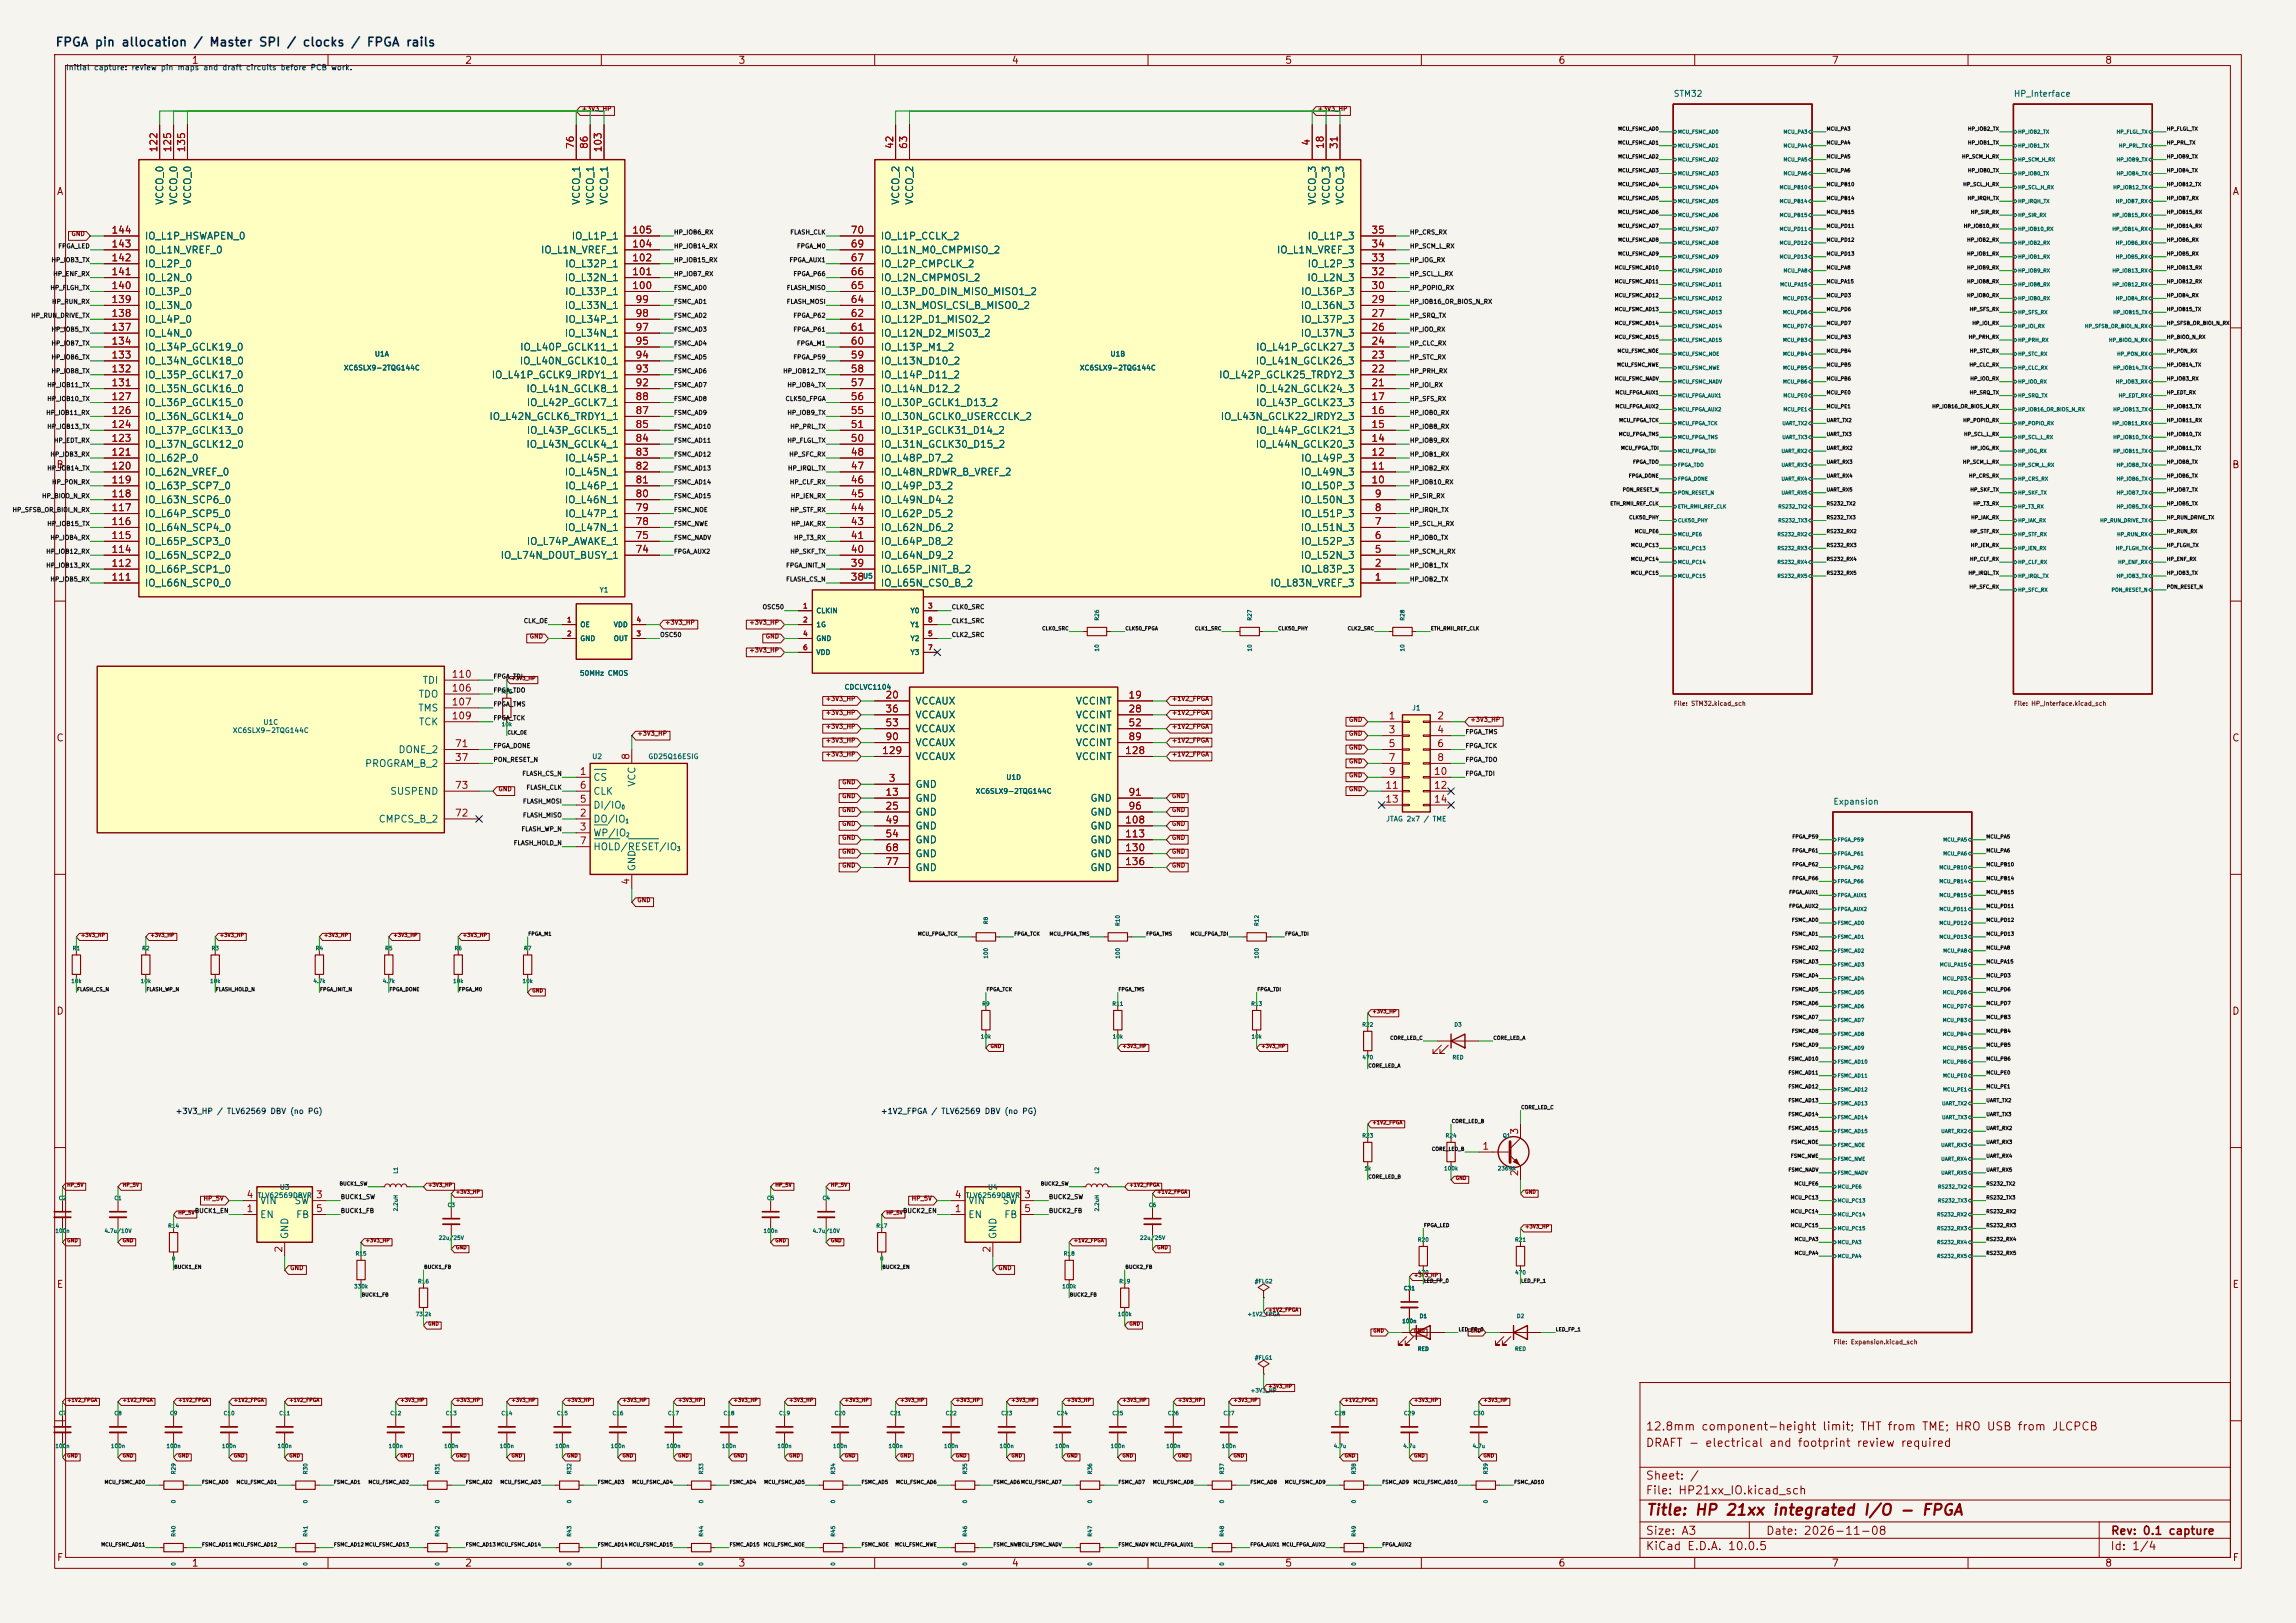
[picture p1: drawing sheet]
<svg xmlns="http://www.w3.org/2000/svg" width="420mm" height="297mm" viewBox="0 0 420 297" stroke-linecap="round" stroke-linejoin="round" font-family="sans-serif">
<defs><g id="words">
<text font-size="2" fill="#840000" x="301" y="277.8">Title: HP 21xx integrated I/O - FPGA</text>
<text font-size="1.6" fill="#0000c2" x="10.1" y="8.9">FPGA pin allocation / Master SPI / clocks / FPGA rails</text>
<g font-size="1.5" fill="#840000">
<text x="300.9" y="262.1">12.8mm component-height limit; THT from TME; HRO USB from JLCPCB</text>
<text x="300.9" y="265.1">DRAFT - electrical and footprint review required</text>
<text x="300.9" y="273.8">File: HP21xx_IO.kicad_sch</text>
<text x="300.9" y="271.1">Sheet: /</text>
<text x="300.9" y="281.2">Size: A3</text>
<text x="322.9" y="281.2">Date: 2026-11-08</text>
<text x="386" y="281.2">Rev: 0.1 capture</text>
<text x="300.9" y="284">KiCad E.D.A. 10.0.5</text>
<text x="385.9" y="284">Id: 1/4</text>
</g>
<g font-size="1.3" fill="#840000">
<text x="35" y="12">1</text>
<text x="85" y="12">2</text>
<text x="135" y="12">3</text>
<text x="185" y="12">4</text>
<text x="235" y="12">5</text>
<text x="285" y="12">6</text>
<text x="335" y="12">7</text>
<text x="385" y="12">8</text>
<text x="10.3" y="36">A</text>
<text x="408.3" y="36">A</text>
<text x="10.2" y="86">B</text>
<text x="408.2" y="86">B</text>
<text x="10.2" y="136">C</text>
<text x="408.2" y="136">C</text>
<text x="10.2" y="186">D</text>
<text x="408.2" y="186">D</text>
<text x="10.3" y="236">E</text>
<text x="408.3" y="236">E</text>
<text x="10.3" y="286">F</text>
<text x="35" y="287">1</text>
<text x="85" y="287">2</text>
<text x="135" y="287">3</text>
<text x="185" y="287">4</text>
<text x="235" y="287">5</text>
<text x="285" y="287">6</text>
<text x="335" y="287">7</text>
<text x="385" y="287">8</text>
<text x="408.3" y="286">F</text>
</g>
<g font-size="1.3" fill="#a90000">
<text x="29.1" y="28" transform="rotate(-90 29.1 28)">122</text>
<text x="31.6" y="28" transform="rotate(-90 31.6 28)">125</text>
<text x="34.2" y="28" transform="rotate(-90 34.2 28)">135</text>
<text x="105.3" y="27.4" transform="rotate(-90 105.3 27.4)">76</text>
<text x="107.8" y="27.4" transform="rotate(-90 107.8 27.4)">86</text>
<text x="110.4" y="28" transform="rotate(-90 110.4 28)">103</text>
<text x="163.7" y="27.4" transform="rotate(-90 163.7 27.4)">42</text>
<text x="166.2" y="27.4" transform="rotate(-90 166.2 27.4)">63</text>
<text x="239.9" y="26.8" transform="rotate(-90 239.9 26.8)">4</text>
<text x="242.4" y="27.4" transform="rotate(-90 242.4 27.4)">18</text>
<text x="245" y="27.4" transform="rotate(-90 245 27.4)">31</text>
<text x="20.3" y="45.6">143</text>
<text x="20.3" y="43">144</text>
<text x="115.5" y="45.6">104</text>
<text x="115.5" y="43">105</text>
<text x="155.5" y="45.6">69</text>
<text x="155.5" y="43">70</text>
<text x="250.8" y="45.6">34</text>
<text x="250.8" y="43">35</text>
<text x="20.3" y="53.2">140</text>
<text x="20.3" y="50.7">141</text>
<text x="20.3" y="48.1">142</text>
<text x="115.5" y="53.2">100</text>
<text x="115.5" y="50.7">101</text>
<text x="115.5" y="48.1">102</text>
<text x="155.5" y="53.2">65</text>
<text x="155.5" y="50.7">66</text>
<text x="155.5" y="48.1">67</text>
<text x="250.8" y="53.2">30</text>
<text x="250.8" y="50.7">32</text>
<text x="250.8" y="48.1">33</text>
<text x="20.3" y="58.3">138</text>
<text x="20.3" y="55.7">139</text>
<text x="116.1" y="58.3">98</text>
<text x="116.1" y="55.7">99</text>
<text x="155.5" y="58.3">62</text>
<text x="155.5" y="55.7">64</text>
<text x="250.8" y="58.3">27</text>
<text x="250.8" y="55.7">29</text>
<text x="20.3" y="65.9">133</text>
<text x="20.3" y="63.4">134</text>
<text x="20.3" y="60.8">137</text>
<text x="116.1" y="65.9">94</text>
<text x="116.1" y="63.4">95</text>
<text x="116.1" y="60.8">97</text>
<text x="155.5" y="65.9">59</text>
<text x="155.5" y="63.4">60</text>
<text x="155.5" y="60.8">61</text>
<text x="250.8" y="65.9">23</text>
<text x="250.8" y="63.4">24</text>
<text x="250.8" y="60.8">26</text>
<text x="20.3" y="71">131</text>
<text x="20.3" y="68.4">132</text>
<text x="116.1" y="71">92</text>
<text x="116.1" y="68.4">93</text>
<text x="155.5" y="71">57</text>
<text x="155.5" y="68.4">58</text>
<text x="250.8" y="71">21</text>
<text x="250.8" y="68.4">22</text>
<text x="20.3" y="76.1">126</text>
<text x="20.3" y="73.5">127</text>
<text x="116.1" y="76.1">87</text>
<text x="116.1" y="73.5">88</text>
<text x="155.5" y="76.1">55</text>
<text x="155.5" y="73.5">56</text>
<text x="250.8" y="76.1">16</text>
<text x="250.8" y="73.5">17</text>
<text x="20.3" y="83.7">121</text>
<text x="20.3" y="81.1">123</text>
<text x="20.3" y="78.6">124</text>
<text x="116.1" y="83.7">83</text>
<text x="116.1" y="81.1">84</text>
<text x="116.1" y="78.6">85</text>
<text x="155.5" y="83.7">48</text>
<text x="155.5" y="81.1">50</text>
<text x="155.5" y="78.6">51</text>
<text x="250.8" y="83.7">12</text>
<text x="250.8" y="81.1">14</text>
<text x="250.8" y="78.6">15</text>
<text x="20.3" y="88.8">119</text>
<text x="20.3" y="86.2">120</text>
<text x="116.1" y="88.8">81</text>
<text x="116.1" y="86.2">82</text>
<text x="155.5" y="88.8">46</text>
<text x="155.5" y="86.2">47</text>
<text x="250.8" y="88.8">10</text>
<text x="250.8" y="86.2">11</text>
<text x="20.3" y="93.8">117</text>
<text x="20.3" y="91.3">118</text>
<text x="116.1" y="93.8">79</text>
<text x="116.1" y="91.3">80</text>
<text x="155.5" y="93.8">44</text>
<text x="155.5" y="91.3">45</text>
<text x="251.4" y="93.8">8</text>
<text x="251.4" y="91.3">9</text>
<text x="20.3" y="101.5">114</text>
<text x="20.3" y="98.9">115</text>
<text x="20.3" y="96.4">116</text>
<text x="116.1" y="101.5">74</text>
<text x="116.1" y="98.9">75</text>
<text x="116.1" y="96.4">78</text>
<text x="155.5" y="101.5">40</text>
<text x="155.5" y="98.9">41</text>
<text x="155.5" y="96.4">43</text>
<text x="251.4" y="101.5">5</text>
<text x="251.4" y="98.9">6</text>
<text x="251.4" y="96.4">7</text>
<text x="20.3" y="106.5">111</text>
<text x="20.3" y="104">112</text>
<text x="155.5" y="106.5">38</text>
<text x="155.5" y="104">39</text>
<text x="251.4" y="106.5">1</text>
<text x="251.4" y="104">2</text>
<text x="82.5" y="124.3">110</text>
<text x="82.5" y="126.9">106</text>
<text x="82.5" y="129.4">107</text>
<text x="82.5" y="131.9">109</text>
<text x="161.9" y="128.1">20</text>
<text x="161.9" y="130.7">36</text>
<text x="206.3" y="128.1">19</text>
<text x="206.3" y="130.7">28</text>
<text x="253.9" y="131.9">1</text>
<text x="262.8" y="131.9">2</text>
<text x="83.1" y="137">71</text>
<text x="161.9" y="133.2">53</text>
<text x="161.9" y="135.8">90</text>
<text x="206.3" y="133.2">52</text>
<text x="206.3" y="135.8">89</text>
<text x="253.9" y="134.5">3</text>
<text x="253.9" y="137">5</text>
<text x="262.8" y="134.5">4</text>
<text x="262.8" y="137">6</text>
<text x="83.1" y="139.6">37</text>
<text x="105.9" y="142.1">1</text>
<text x="115.4" y="139.2" transform="rotate(-90 115.4 139.2)">8</text>
<text x="161.3" y="138.3">129</text>
<text x="162.5" y="143.4">3</text>
<text x="205.7" y="138.3">128</text>
<text x="253.9" y="139.6">7</text>
<text x="253.9" y="142.1">9</text>
<text x="262.2" y="142.1">10</text>
<text x="262.8" y="139.6">8</text>
<text x="83.1" y="149.7">72</text>
<text x="83.1" y="144.6">73</text>
<text x="105.9" y="149.7">2</text>
<text x="105.9" y="147.2">5</text>
<text x="105.9" y="144.6">6</text>
<text x="161.9" y="145.9">13</text>
<text x="161.9" y="148.5">25</text>
<text x="206.3" y="145.9">91</text>
<text x="206.3" y="148.5">96</text>
<text x="253.3" y="144.6">11</text>
<text x="253.3" y="147.2">13</text>
<text x="262.2" y="144.6">12</text>
<text x="262.2" y="147.2">14</text>
<text x="105.9" y="152.3">3</text>
<text x="105.9" y="154.8">7</text>
<text x="161.9" y="151">49</text>
<text x="161.9" y="153.5">54</text>
<text x="205.7" y="151">108</text>
<text x="205.7" y="153.5">113</text>
<text x="161.9" y="156.1">68</text>
<text x="161.9" y="158.6">77</text>
<text x="205.7" y="156.1">130</text>
<text x="205.7" y="158.6">136</text>
<text x="115.4" y="162" transform="rotate(-90 115.4 162)">4</text>
<text x="278" y="207.7" transform="rotate(-90 278 207.7)">3</text>
<text x="271" y="210.7">1</text>
<text x="278" y="215.4" transform="rotate(-90 278 215.4)">2</text>
<text x="45" y="219.6">4</text>
<text x="57.7" y="219.6">3</text>
<text x="174.5" y="219.6">4</text>
<text x="187.2" y="219.6">3</text>
<text x="45" y="222.1">1</text>
<text x="57.7" y="222.1">5</text>
<text x="174.5" y="222.1">1</text>
<text x="187.2" y="222.1">5</text>
<text x="51.9" y="229.3" transform="rotate(-90 51.9 229.3)">2</text>
<text x="181.5" y="229.3" transform="rotate(-90 181.5 229.3)">2</text>
</g>
<g font-size="1.3" fill="#006464">
<text x="30.2" y="37.6" transform="rotate(-90 30.2 37.6)">VCCO_0</text>
<text x="32.7" y="37.6" transform="rotate(-90 32.7 37.6)">VCCO_0</text>
<text x="35.3" y="37.6" transform="rotate(-90 35.3 37.6)">VCCO_0</text>
<text x="106.4" y="37.6" transform="rotate(-90 106.4 37.6)">VCCO_1</text>
<text x="108.9" y="37.6" transform="rotate(-90 108.9 37.6)">VCCO_1</text>
<text x="111.5" y="37.6" transform="rotate(-90 111.5 37.6)">VCCO_1</text>
<text x="164.8" y="37.6" transform="rotate(-90 164.8 37.6)">VCCO_2</text>
<text x="167.3" y="37.6" transform="rotate(-90 167.3 37.6)">VCCO_2</text>
<text x="241" y="37.6" transform="rotate(-90 241 37.6)">VCCO_3</text>
<text x="243.5" y="37.6" transform="rotate(-90 243.5 37.6)">VCCO_3</text>
<text x="246.1" y="37.6" transform="rotate(-90 246.1 37.6)">VCCO_3</text>
<text x="26.4" y="46.7">IO_L1N_VREF_0</text>
<text x="26.4" y="44.1">IO_L1P_HSWAPEN_0</text>
<text x="98.8" y="46.7">IO_L1N_VREF_1</text>
<text x="104.5" y="44.1">IO_L1P_1</text>
<text x="161" y="46.7">IO_L1N_M0_CMPMISO_2</text>
<text x="161" y="44.1">IO_L1P_CCLK_2</text>
<text x="233.5" y="46.7">IO_L1N_VREF_3</text>
<text x="239.1" y="44.1">IO_L1P_3</text>
<text x="26.4" y="51.8">IO_L2N_0</text>
<text x="26.4" y="49.2">IO_L2P_0</text>
<text x="103.2" y="51.8">IO_L32N_1</text>
<text x="103.3" y="49.2">IO_L32P_1</text>
<text x="161" y="51.8">IO_L2N_CMPMOSI_2</text>
<text x="161" y="49.2">IO_L2P_CMPCLK_2</text>
<text x="239" y="51.8">IO_L2N_3</text>
<text x="239.1" y="49.2">IO_L2P_3</text>
<text x="26.4" y="59.4">IO_L4P_0</text>
<text x="26.4" y="56.8">IO_L3N_0</text>
<text x="26.4" y="54.3">IO_L3P_0</text>
<text x="103.2" y="56.8">IO_L33N_1</text>
<text x="103.3" y="59.4">IO_L34P_1</text>
<text x="103.3" y="54.3">IO_L33P_1</text>
<text x="161" y="59.4">IO_L12P_D1_MISO2_2</text>
<text x="161" y="56.8">IO_L3N_MOSI_CSI_B_MISO0_2</text>
<text x="161" y="54.3">IO_L3P_D0_DIN_MISO_MISO1_2</text>
<text x="237.8" y="56.8">IO_L36N_3</text>
<text x="237.9" y="59.4">IO_L37P_3</text>
<text x="237.9" y="54.3">IO_L36P_3</text>
<text x="26.4" y="64.5">IO_L34P_GCLK19_0</text>
<text x="26.4" y="61.9">IO_L4N_0</text>
<text x="95" y="64.5">IO_L40P_GCLK11_1</text>
<text x="103.2" y="61.9">IO_L34N_1</text>
<text x="161" y="64.5">IO_L13P_M1_2</text>
<text x="161" y="61.9">IO_L12N_D2_MISO3_2</text>
<text x="229.7" y="64.5">IO_L41P_GCLK27_3</text>
<text x="237.8" y="61.9">IO_L37N_3</text>
<text x="26.4" y="69.5">IO_L35P_GCLK17_0</text>
<text x="26.4" y="67">IO_L34N_GCLK18_0</text>
<text x="89.8" y="69.5">IO_L41P_GCLK9_IRDY1_1</text>
<text x="95" y="67">IO_L40N_GCLK10_1</text>
<text x="161" y="69.5">IO_L14P_D11_2</text>
<text x="161" y="67">IO_L13N_D10_2</text>
<text x="222.9" y="69.5">IO_L42P_GCLK25_TRDY2_3</text>
<text x="229.6" y="67">IO_L41N_GCLK26_3</text>
<text x="26.4" y="77.2">IO_L36N_GCLK14_0</text>
<text x="26.4" y="74.6">IO_L36P_GCLK15_0</text>
<text x="26.4" y="72.1">IO_L35N_GCLK16_0</text>
<text x="89.4" y="77.2">IO_L42N_GCLK6_TRDY1_1</text>
<text x="96.2" y="72.1">IO_L41N_GCLK8_1</text>
<text x="96.2" y="74.6">IO_L42P_GCLK7_1</text>
<text x="161" y="77.2">IO_L30N_GCLK0_USERCCLK_2</text>
<text x="161" y="74.6">IO_L30P_GCLK1_D13_2</text>
<text x="161" y="72.1">IO_L14N_D12_2</text>
<text x="223.2" y="77.2">IO_L43N_GCLK22_IRDY2_3</text>
<text x="229.6" y="72.1">IO_L42N_GCLK24_3</text>
<text x="229.7" y="74.6">IO_L43P_GCLK23_3</text>
<text x="26.4" y="82.2">IO_L37N_GCLK12_0</text>
<text x="26.4" y="79.7">IO_L37P_GCLK13_0</text>
<text x="96.2" y="82.2">IO_L43N_GCLK4_1</text>
<text x="96.2" y="79.7">IO_L43P_GCLK5_1</text>
<text x="161" y="82.2">IO_L31N_GCLK30_D15_2</text>
<text x="161" y="79.7">IO_L31P_GCLK31_D14_2</text>
<text x="229.6" y="82.2">IO_L44N_GCLK20_3</text>
<text x="229.7" y="79.7">IO_L44P_GCLK21_3</text>
<text x="26.4" y="89.9">IO_L63P_SCP7_0</text>
<text x="26.4" y="87.3">IO_L62N_VREF_0</text>
<text x="26.4" y="84.8">IO_L62P_0</text>
<text x="103.2" y="87.3">IO_L45N_1</text>
<text x="103.3" y="89.9">IO_L46P_1</text>
<text x="103.3" y="84.8">IO_L45P_1</text>
<text x="161" y="89.9">IO_L49P_D3_2</text>
<text x="161" y="87.3">IO_L48N_RDWR_B_VREF_2</text>
<text x="161" y="84.8">IO_L48P_D7_2</text>
<text x="237.8" y="87.3">IO_L49N_3</text>
<text x="237.9" y="89.9">IO_L50P_3</text>
<text x="237.9" y="84.8">IO_L49P_3</text>
<text x="26.4" y="94.9">IO_L64P_SCP5_0</text>
<text x="26.4" y="92.4">IO_L63N_SCP6_0</text>
<text x="103.2" y="92.4">IO_L46N_1</text>
<text x="103.3" y="94.9">IO_L47P_1</text>
<text x="161" y="94.9">IO_L62P_D5_2</text>
<text x="161" y="92.4">IO_L49N_D4_2</text>
<text x="237.8" y="92.4">IO_L50N_3</text>
<text x="237.9" y="94.9">IO_L51P_3</text>
<text x="26.4" y="100">IO_L65P_SCP3_0</text>
<text x="26.4" y="97.5">IO_L64N_SCP4_0</text>
<text x="96.2" y="100">IO_L74P_AWAKE_1</text>
<text x="103.2" y="97.5">IO_L47N_1</text>
<text x="161" y="100">IO_L64P_D8_2</text>
<text x="161" y="97.5">IO_L62N_D6_2</text>
<text x="237.8" y="97.5">IO_L51N_3</text>
<text x="237.9" y="100">IO_L52P_3</text>
<text x="26.4" y="107.6">IO_L66N_SCP0_0</text>
<text x="26.4" y="105.1">IO_L66P_SCP1_0</text>
<text x="26.4" y="102.6">IO_L65N_SCP2_0</text>
<text x="91.5" y="102.6">IO_L74N_DOUT_BUSY_1</text>
<text x="161" y="107.6">IO_L65N_CSO_B_2</text>
<text x="161" y="105.1">IO_L65P_INIT_B_2</text>
<text x="161" y="102.6">IO_L64N_D9_2</text>
<text x="232.3" y="107.6">IO_L83N_VREF_3</text>
<text x="237.8" y="102.6">IO_L52N_3</text>
<text x="237.9" y="105.1">IO_L83P_3</text>
<text x="77.2" y="125.4">TDI</text>
<text x="76.4" y="130.5">TMS</text>
<text x="76.5" y="128">TDO</text>
<text x="167.4" y="129.2">VCCAUX</text>
<text x="167.4" y="131.8">VCCAUX</text>
<text x="196.7" y="129.2">VCCINT</text>
<text x="196.7" y="131.8">VCCINT</text>
<text x="76.5" y="133">TCK</text>
<text x="167.4" y="134.3">VCCAUX</text>
<text x="167.4" y="136.9">VCCAUX</text>
<text x="196.7" y="134.3">VCCINT</text>
<text x="196.7" y="136.9">VCCINT</text>
<text x="66.7" y="140.7">PROGRAM_B_2</text>
<text x="72.8" y="138.1">DONE_2</text>
<text x="108.4" y="143.2">CS</text>
<text x="167.4" y="139.4">VCCAUX</text>
<text x="196.7" y="139.4">VCCINT</text>
<text x="71.3" y="145.7">SUSPEND</text>
<text x="108.4" y="148.3">DI/IO</text>
<text x="108.4" y="145.7">CLK</text>
<text x="116.5" y="144.1" transform="rotate(-90 116.5 144.1)">VCC</text>
<text x="167.4" y="144.5">GND</text>
<text x="167.4" y="147">GND</text>
<text x="167.4" y="149.6">GND</text>
<text x="199.4" y="147">GND</text>
<text x="199.4" y="149.6">GND</text>
<text x="69.2" y="150.8">CMPCS_B_2</text>
<text x="108.4" y="150.8">DO/IO</text>
<text x="108.4" y="153.4">WP/IO</text>
<text x="108.4" y="155.9">HOLD/RESET/IO</text>
<text x="167.4" y="152.1">GND</text>
<text x="167.4" y="154.6">GND</text>
<text x="199.4" y="152.1">GND</text>
<text x="199.4" y="154.6">GND</text>
<text x="116.5" y="159.5" transform="rotate(-90 116.5 159.5)">GND</text>
<text x="167.4" y="157.2">GND</text>
<text x="167.4" y="159.7">GND</text>
<text x="199.4" y="157.2">GND</text>
<text x="199.4" y="159.7">GND</text>
<text x="47.5" y="220.7">VIN</text>
<text x="53.8" y="220.7">SW</text>
<text x="177" y="220.7">VIN</text>
<text x="183.3" y="220.7">SW</text>
<text x="47.5" y="223.2">EN</text>
<text x="53" y="226.8" transform="rotate(-90 53 226.8)">GND</text>
<text x="54.1" y="223.2">FB</text>
<text x="177" y="223.2">EN</text>
<text x="182.6" y="226.8" transform="rotate(-90 182.6 226.8)">GND</text>
<text x="183.6" y="223.2">FB</text>
</g>
<g font-size="1.1" fill="#006464">
<text x="306.1" y="18">STM32</text>
<text x="368.3" y="18">HP_Interface</text>
<text x="335.3" y="147.5">Expansion</text>
</g>
<g font-size="1" fill="#0000c2">
<text x="12" y="13.1">Initial capture: review pin maps and draft circuits before PCB work.</text>
<text x="32" y="204.1">+3V3_HP / TLV62569 DBV (no PG)</text>
<text x="161" y="204.1">+1V2_FPGA / TLV62569 DBV (no PG)</text>
</g>
<g font-size=".9" fill="#006464">
<text x="68.5" y="65.5">U1A</text>
<text x="203" y="65.5">U1B</text>
<text x="62.8" y="68">XC6SLX9-2TQG144C</text>
<text x="197.4" y="68">XC6SLX9-2TQG144C</text>
<text x="157.8" y="106.1">U5</text>
<text x="109.6" y="108.6">Y1</text>
<text x="149.2" y="112.4">CLKIN</text>
<text x="166.5" y="112.4">Y0</text>
<text x="106.1" y="115">OE</text>
<text x="106.1" y="117.5">GND</text>
<text x="112.2" y="117.5">OUT</text>
<text x="112.2" y="115">VDD</text>
<text x="149.2" y="115">1G</text>
<text x="149.2" y="117.5">GND</text>
<text x="166.5" y="117.5">Y2</text>
<text x="166.5" y="115">Y1</text>
<text x="106" y="123.9">50MHz CMOS</text>
<text x="149.2" y="120.1">VDD</text>
<text x="166.5" y="120.1">Y3</text>
<text x="154.4" y="126.4">CDCLVC1104</text>
<text x="258.2" y="130.2">J1</text>
<text x="42.5" y="134.3">XC6SLX9-2TQG144C</text>
<text x="48.1" y="132.8">U1C</text>
<text x="108.2" y="139.1">U2</text>
<text x="118.5" y="139.1">GD25Q16ESIG</text>
<text x="184" y="142.9">U1D</text>
<text x="178.4" y="145.5">XC6SLX9-2TQG144C</text>
<text x="253.5" y="150.5">JTAG 2x7 / TME</text>
<text x="47" y="219.4">TLV62569DBVR</text>
<text x="51.1" y="217.9">U3</text>
<text x="176.5" y="219.4">TLV62569DBVR</text>
<text x="180.6" y="217.9">U4</text>
</g>
<g font-size=".9" fill="#a90000">
<text x="146.8" y="111.6">1</text>
<text x="169.7" y="111.6">3</text>
<text x="103.6" y="114.1">1</text>
<text x="103.6" y="116.6">2</text>
<text x="116.3" y="116.6">3</text>
<text x="116.3" y="114.1">4</text>
<text x="146.8" y="114.1">2</text>
<text x="146.8" y="116.6">4</text>
<text x="146.8" y="119.2">6</text>
<text x="169.7" y="116.6">5</text>
<text x="169.7" y="119.2">7</text>
<text x="169.7" y="114.1">8</text>
</g>
<g font-size=".8" fill="#840000">
<text x="106.3" y="20.5">+3V3_HP</text>
<text x="241" y="20.5">+3V3_HP</text>
<text x="13" y="43.4">GND</text>
<text x="96.8" y="117">GND</text>
<text x="121.6" y="114.5">+3V3_HP</text>
<text x="137" y="119.6">+3V3_HP</text>
<text x="137" y="114.5">+3V3_HP</text>
<text x="140" y="117">GND</text>
<text x="151" y="131">+3V3_HP</text>
<text x="151" y="128.5">+3V3_HP</text>
<text x="214.3" y="128.5">+1V2_FPGA</text>
<text x="214.3" y="131">+1V2_FPGA</text>
<text x="116.5" y="134.8">+3V3_HP</text>
<text x="151" y="133.5">+3V3_HP</text>
<text x="151" y="136.1">+3V3_HP</text>
<text x="214.3" y="133.5">+1V2_FPGA</text>
<text x="214.3" y="136.1">+1V2_FPGA</text>
<text x="246.7" y="132.3">GND</text>
<text x="246.7" y="137.4">GND</text>
<text x="246.7" y="134.8">GND</text>
<text x="268.9" y="132.3">+3V3_HP</text>
<text x="151" y="138.6">+3V3_HP</text>
<text x="154" y="143.7">GND</text>
<text x="214.3" y="138.6">+1V2_FPGA</text>
<text x="246.7" y="142.4">GND</text>
<text x="246.7" y="139.9">GND</text>
<text x="91.1" y="145">GND</text>
<text x="154" y="148.8">GND</text>
<text x="154" y="146.2">GND</text>
<text x="214.3" y="146.2">GND</text>
<text x="214.3" y="148.8">GND</text>
<text x="246.7" y="145">GND</text>
<text x="154" y="151.3">GND</text>
<text x="154" y="153.9">GND</text>
<text x="214.3" y="151.3">GND</text>
<text x="214.3" y="153.9">GND</text>
<text x="154" y="156.4">GND</text>
<text x="154" y="158.9">GND</text>
<text x="214.3" y="156.4">GND</text>
<text x="214.3" y="158.9">GND</text>
<text x="116.5" y="165.3">GND</text>
<text x="37.1" y="219.9">HP_5V</text>
<text x="166.7" y="219.9">HP_5V</text>
<text x="53" y="232.6">GND</text>
<text x="182.5" y="232.6">GND</text>
</g>
<g font-size=".8" fill="#0f0f0f">
<text x="10.6" y="45.6">FPGA_LED</text>
<text x="123.2" y="43.1">HP_IOB6_RX</text>
<text x="123.2" y="45.6">HP_IOB14_RX</text>
<text x="144.5" y="43.1">FLASH_CLK</text>
<text x="145.7" y="45.6">FPGA_M0</text>
<text x="257.8" y="43.1">HP_CRS_RX</text>
<text x="257.8" y="45.6">HP_SCM_L_RX</text>
<text x="9.1" y="53.3">HP_FLGH_TX</text>
<text x="9.3" y="48.2">HP_IOB3_TX</text>
<text x="9.7" y="50.7">HP_ENF_RX</text>
<text x="123.2" y="53.3">FSMC_AD0</text>
<text x="123.2" y="50.7">HP_IOB7_RX</text>
<text x="123.2" y="48.2">HP_IOB15_RX</text>
<text x="143.8" y="53.3">FLASH_MISO</text>
<text x="144.3" y="48.2">FPGA_AUX1</text>
<text x="145" y="50.7">FPGA_P66</text>
<text x="257.8" y="48.2">HP_IOG_RX</text>
<text x="257.8" y="50.7">HP_SCL_L_RX</text>
<text x="257.8" y="53.3">HP_POPIO_RX</text>
<text x="5.6" y="58.3">HP_RUN_DRIVE_TX</text>
<text x="9.4" y="55.8">HP_RUN_RX</text>
<text x="123.2" y="58.3">FSMC_AD2</text>
<text x="123.2" y="55.8">FSMC_AD1</text>
<text x="143.8" y="55.8">FLASH_MOSI</text>
<text x="145" y="58.3">FPGA_P62</text>
<text x="257.8" y="58.3">HP_SRQ_TX</text>
<text x="257.8" y="55.8">HP_IOB16_OR_BIOS_N_RX</text>
<text x="9.3" y="60.9">HP_IOB5_TX</text>
<text x="9.3" y="66">HP_IOB6_TX</text>
<text x="9.3" y="63.4">HP_IOB7_TX</text>
<text x="123.2" y="60.9">FSMC_AD3</text>
<text x="123.2" y="63.4">FSMC_AD4</text>
<text x="123.2" y="66">FSMC_AD5</text>
<text x="145" y="60.9">FPGA_P61</text>
<text x="145" y="66">FPGA_P59</text>
<text x="145.7" y="63.4">FPGA_M1</text>
<text x="257.8" y="60.9">HP_IOO_RX</text>
<text x="257.8" y="63.4">HP_CLC_RX</text>
<text x="257.8" y="66">HP_STC_RX</text>
<text x="8.6" y="71">HP_IOB11_TX</text>
<text x="9.3" y="68.5">HP_IOB8_TX</text>
<text x="123.2" y="68.5">FSMC_AD6</text>
<text x="123.2" y="71">FSMC_AD7</text>
<text x="143.2" y="68.5">HP_IOB12_TX</text>
<text x="143.9" y="71">HP_IOB4_TX</text>
<text x="257.8" y="68.5">HP_PRH_RX</text>
<text x="257.8" y="71">HP_IOI_RX</text>
<text x="8.4" y="76.1">HP_IOB11_RX</text>
<text x="8.6" y="73.6">HP_IOB10_TX</text>
<text x="123.2" y="73.6">FSMC_AD8</text>
<text x="123.2" y="76.1">FSMC_AD9</text>
<text x="143.6" y="73.6">CLK50_FPGA</text>
<text x="143.9" y="76.1">HP_IOB9_TX</text>
<text x="257.8" y="73.6">HP_SFS_RX</text>
<text x="257.8" y="76.1">HP_IOB0_RX</text>
<text x="8.6" y="78.7">HP_IOB13_TX</text>
<text x="9.1" y="83.7">HP_IOB3_RX</text>
<text x="9.8" y="81.2">HP_EDT_RX</text>
<text x="123.2" y="83.7">FSMC_AD12</text>
<text x="123.2" y="81.2">FSMC_AD11</text>
<text x="123.2" y="78.7">FSMC_AD10</text>
<text x="143.9" y="81.2">HP_FLGL_TX</text>
<text x="144.3" y="83.7">HP_SFC_RX</text>
<text x="144.5" y="78.7">HP_PRL_TX</text>
<text x="257.8" y="78.7">HP_IOB8_RX</text>
<text x="257.8" y="81.2">HP_IOB9_RX</text>
<text x="257.8" y="83.7">HP_IOB1_RX</text>
<text x="8.6" y="86.3">HP_IOB14_TX</text>
<text x="9.4" y="88.8">HP_PON_RX</text>
<text x="123.2" y="88.8">FSMC_AD14</text>
<text x="123.2" y="86.3">FSMC_AD13</text>
<text x="144.1" y="86.3">HP_IRQL_TX</text>
<text x="144.4" y="88.8">HP_CLF_RX</text>
<text x="257.8" y="86.3">HP_IOB2_RX</text>
<text x="257.8" y="88.8">HP_IOB10_RX</text>
<text x="2.2" y="93.9">HP_SFSB_OR_BIOI_N_RX</text>
<text x="7.6" y="91.4">HP_BIOO_N_RX</text>
<text x="123.2" y="93.9">FSMC_NOE</text>
<text x="123.2" y="91.4">FSMC_AD15</text>
<text x="144.5" y="93.9">HP_STF_RX</text>
<text x="144.6" y="91.4">HP_IEN_RX</text>
<text x="257.8" y="91.4">HP_SIR_RX</text>
<text x="257.8" y="93.9">HP_IRQH_TX</text>
<text x="8.4" y="101.5">HP_IOB12_RX</text>
<text x="8.6" y="96.4">HP_IOB15_TX</text>
<text x="9.1" y="99">HP_IOB4_RX</text>
<text x="123.2" y="101.5">FPGA_AUX2</text>
<text x="123.2" y="99">FSMC_NADV</text>
<text x="123.2" y="96.4">FSMC_NWE</text>
<text x="144.5" y="101.5">HP_SKF_TX</text>
<text x="144.7" y="96.4">HP_IAK_RX</text>
<text x="145.2" y="99">HP_T3_RX</text>
<text x="257.8" y="96.4">HP_SCL_H_RX</text>
<text x="257.8" y="99">HP_IOB0_TX</text>
<text x="257.8" y="101.5">HP_SCM_H_RX</text>
<text x="8.4" y="104.1">HP_IOB13_RX</text>
<text x="9.1" y="106.6">HP_IOB5_RX</text>
<text x="143.7" y="104.1">FPGA_INIT_N</text>
<text x="143.7" y="106.6">FLASH_CS_N</text>
<text x="257.8" y="104.1">HP_IOB1_TX</text>
<text x="257.8" y="106.6">HP_IOB2_TX</text>
<text x="139.4" y="111.7">OSC50</text>
<text x="174" y="111.7">CLK0_SRC</text>
<text x="95.7" y="114.2">CLK_OE</text>
<text x="120.7" y="116.8">OSC50</text>
<text x="174" y="114.2">CLK1_SRC</text>
<text x="174" y="116.8">CLK2_SRC</text>
<text x="90.2" y="124.4">FPGA_TDI</text>
<text x="90.2" y="132">FPGA_TCK</text>
<text x="90.2" y="129.5">FPGA_TMS</text>
<text x="90.2" y="126.9">FPGA_TDO</text>
<text x="90.2" y="137.1">FPGA_DONE</text>
<text x="268" y="134.5">FPGA_TMS</text>
<text x="268" y="137.1">FPGA_TCK</text>
<text x="90.2" y="139.6">PON_RESET_N</text>
<text x="95.5" y="142.2">FLASH_CS_N</text>
<text x="268" y="139.6">FPGA_TDO</text>
<text x="268" y="142.2">FPGA_TDI</text>
<text x="95.6" y="149.8">FLASH_MISO</text>
<text x="95.6" y="147.2">FLASH_MOSI</text>
<text x="96.2" y="144.7">FLASH_CLK</text>
<text x="93.9" y="154.9">FLASH_HOLD_N</text>
<text x="95.3" y="152.3">FLASH_WP_N</text>
<text x="62.3" y="219.6">BUCK1_SW</text>
<text x="191.8" y="219.6">BUCK2_SW</text>
<text x="35.6" y="222.2">BUCK1_EN</text>
<text x="62.3" y="222.2">BUCK1_FB</text>
<text x="165.1" y="222.2">BUCK2_EN</text>
<text x="191.8" y="222.2">BUCK2_FB</text>
</g>
<g font-size=".8" fill="#725600">
<text x="306.1" y="129.3">File: STM32.kicad_sch</text>
<text x="368.3" y="129.3">File: HP_Interface.kicad_sch</text>
<text x="335.3" y="246.2">File: Expansion.kicad_sch</text>
</g>
<g font-size=".8" fill="#006464">
<text x="113.6" y="148.3">0</text>
<text x="114.4" y="150.8">1</text>
<text x="114.5" y="153.4">2</text>
<text x="123.8" y="155.9">3</text>
</g>
<g font-size=".7" fill="#0f0f0f">
<text x="295.9" y="29.1">MCU_FSMC_AD2</text>
<text x="295.9" y="26.6">MCU_FSMC_AD1</text>
<text x="295.9" y="24.1">MCU_FSMC_AD0</text>
<text x="334" y="29.1">MCU_PA5</text>
<text x="334" y="26.6">MCU_PA4</text>
<text x="334" y="24.1">MCU_PA3</text>
<text x="358.8" y="29.1">HP_SCM_H_RX</text>
<text x="359.9" y="26.6">HP_IOB1_TX</text>
<text x="359.9" y="24.1">HP_IOB2_TX</text>
<text x="396.3" y="29.1">HP_IOB9_TX</text>
<text x="396.3" y="26.6">HP_PRL_TX</text>
<text x="396.3" y="24.1">HP_FLGL_TX</text>
<text x="295.9" y="34.2">MCU_FSMC_AD4</text>
<text x="295.9" y="31.7">MCU_FSMC_AD3</text>
<text x="334" y="34.2">MCU_PB10</text>
<text x="334" y="31.7">MCU_PA6</text>
<text x="359" y="34.2">HP_SCL_H_RX</text>
<text x="359.9" y="31.7">HP_IOB0_TX</text>
<text x="396.3" y="34.2">HP_IOB12_TX</text>
<text x="396.3" y="31.7">HP_IOB4_TX</text>
<text x="295.9" y="36.8">MCU_FSMC_AD5</text>
<text x="295.9" y="41.8">MCU_FSMC_AD7</text>
<text x="295.9" y="39.3">MCU_FSMC_AD6</text>
<text x="334" y="41.8">MCU_PD11</text>
<text x="334" y="39.3">MCU_PB15</text>
<text x="334" y="36.8">MCU_PB14</text>
<text x="359.1" y="41.8">HP_IOB10_RX</text>
<text x="359.8" y="36.8">HP_IRQH_TX</text>
<text x="360.4" y="39.3">HP_SIR_RX</text>
<text x="396.3" y="41.8">HP_IOB14_RX</text>
<text x="396.3" y="39.3">HP_IOB15_RX</text>
<text x="396.3" y="36.8">HP_IOB7_RX</text>
<text x="295.9" y="46.9">MCU_FSMC_AD9</text>
<text x="295.9" y="44.4">MCU_FSMC_AD8</text>
<text x="334" y="46.9">MCU_PD13</text>
<text x="334" y="44.4">MCU_PD12</text>
<text x="359.7" y="46.9">HP_IOB1_RX</text>
<text x="359.7" y="44.4">HP_IOB2_RX</text>
<text x="396.3" y="46.9">HP_IOB5_RX</text>
<text x="396.3" y="44.4">HP_IOB6_RX</text>
<text x="295.3" y="52">MCU_FSMC_AD11</text>
<text x="295.3" y="49.5">MCU_FSMC_AD10</text>
<text x="334" y="52">MCU_PA15</text>
<text x="334" y="49.5">MCU_PA8</text>
<text x="359.7" y="52">HP_IOB8_RX</text>
<text x="359.7" y="49.5">HP_IOB9_RX</text>
<text x="396.3" y="52">HP_IOB12_RX</text>
<text x="396.3" y="49.5">HP_IOB13_RX</text>
<text x="295.3" y="59.6">MCU_FSMC_AD14</text>
<text x="295.3" y="57.1">MCU_FSMC_AD13</text>
<text x="295.3" y="54.5">MCU_FSMC_AD12</text>
<text x="334" y="59.6">MCU_PD7</text>
<text x="334" y="57.1">MCU_PD6</text>
<text x="334" y="54.5">MCU_PD3</text>
<text x="359.7" y="54.5">HP_IOB0_RX</text>
<text x="360.2" y="57.1">HP_SFS_RX</text>
<text x="360.7" y="59.6">HP_IOI_RX</text>
<text x="396.3" y="59.6">HP_SFSB_OR_BIOI_N_RX</text>
<text x="396.3" y="57.1">HP_IOB15_TX</text>
<text x="396.3" y="54.5">HP_IOB4_RX</text>
<text x="295.3" y="62.2">MCU_FSMC_AD15</text>
<text x="295.8" y="64.7">MCU_FSMC_NOE</text>
<text x="334" y="64.7">MCU_PB4</text>
<text x="334" y="62.2">MCU_PB3</text>
<text x="360" y="62.2">HP_PRH_RX</text>
<text x="360.2" y="64.7">HP_STC_RX</text>
<text x="396.3" y="64.7">HP_PON_RX</text>
<text x="396.3" y="62.2">HP_BIOO_N_RX</text>
<text x="295.3" y="69.8">MCU_FSMC_NADV</text>
<text x="295.7" y="67.2">MCU_FSMC_NWE</text>
<text x="334" y="69.8">MCU_PB6</text>
<text x="334" y="67.2">MCU_PB5</text>
<text x="360.2" y="67.2">HP_CLC_RX</text>
<text x="360.3" y="69.8">HP_IOO_RX</text>
<text x="396.3" y="69.8">HP_IOB3_RX</text>
<text x="396.3" y="67.2">HP_IOB14_TX</text>
<text x="295.4" y="74.9">MCU_FPGA_AUX2</text>
<text x="295.4" y="72.3">MCU_FPGA_AUX1</text>
<text x="296.1" y="77.4">MCU_FPGA_TCK</text>
<text x="334" y="77.4">UART_TX2</text>
<text x="334" y="74.9">MCU_PE1</text>
<text x="334" y="72.3">MCU_PE0</text>
<text x="353.4" y="74.9">HP_IOB16_OR_BIOS_N_RX</text>
<text x="359" y="77.4">HP_POPIO_RX</text>
<text x="360.2" y="72.3">HP_SRQ_TX</text>
<text x="396.3" y="77.4">HP_IOB11_RX</text>
<text x="396.3" y="74.9">HP_IOB13_TX</text>
<text x="396.3" y="72.3">HP_EDT_RX</text>
<text x="296" y="79.9">MCU_FPGA_TMS</text>
<text x="296.4" y="82.5">MCU_FPGA_TDI</text>
<text x="334" y="82.5">UART_RX2</text>
<text x="334" y="79.9">UART_TX3</text>
<text x="359.2" y="79.9">HP_SCL_L_RX</text>
<text x="360.4" y="82.5">HP_IOG_RX</text>
<text x="396.3" y="82.5">HP_IOB11_TX</text>
<text x="396.3" y="79.9">HP_IOB10_TX</text>
<text x="297.9" y="87.6">FPGA_DONE</text>
<text x="298.6" y="85">FPGA_TDO</text>
<text x="334" y="87.6">UART_RX4</text>
<text x="334" y="85">UART_RX3</text>
<text x="359" y="85">HP_SCM_L_RX</text>
<text x="360.1" y="87.6">HP_CRS_RX</text>
<text x="396.3" y="87.6">HP_IOB6_TX</text>
<text x="396.3" y="85">HP_IOB8_TX</text>
<text x="294.5" y="92.6">ETH_RMII_REF_CLK</text>
<text x="296.7" y="90.1">PON_RESET_N</text>
<text x="297.9" y="95.2">CLK50_PHY</text>
<text x="334" y="95.2">RS232_TX3</text>
<text x="334" y="92.6">RS232_TX2</text>
<text x="334" y="90.1">UART_RX5</text>
<text x="360.3" y="90.1">HP_SKF_TX</text>
<text x="360.5" y="95.2">HP_IAK_RX</text>
<text x="360.9" y="92.6">HP_T3_RX</text>
<text x="396.3" y="95.2">HP_RUN_DRIVE_TX</text>
<text x="396.3" y="92.6">HP_IOB5_TX</text>
<text x="396.3" y="90.1">HP_IOB7_TX</text>
<text x="298.3" y="100.3">MCU_PC13</text>
<text x="298.9" y="97.7">MCU_PE6</text>
<text x="334" y="100.3">RS232_RX3</text>
<text x="334" y="97.7">RS232_RX2</text>
<text x="360.3" y="97.7">HP_STF_RX</text>
<text x="360.4" y="100.3">HP_IEN_RX</text>
<text x="396.3" y="100.3">HP_FLGH_TX</text>
<text x="396.3" y="97.7">HP_RUN_RX</text>
<text x="298.3" y="105.3">MCU_PC15</text>
<text x="298.3" y="102.8">MCU_PC14</text>
<text x="334" y="105.3">RS232_RX5</text>
<text x="334" y="102.8">RS232_RX4</text>
<text x="360" y="105.3">HP_IRQL_TX</text>
<text x="360.2" y="107.9">HP_SFC_RX</text>
<text x="360.3" y="102.8">HP_CLF_RX</text>
<text x="396.3" y="107.9">PON_RESET_N</text>
<text x="396.3" y="105.3">HP_IOB3_TX</text>
<text x="396.3" y="102.8">HP_ENF_RX</text>
<text x="190.6" y="115.5">CLK0_SRC</text>
<text x="205.8" y="115.5">CLK50_FPGA</text>
<text x="218.5" y="115.5">CLK1_SRC</text>
<text x="233.7" y="115.5">CLK50_PHY</text>
<text x="246.4" y="115.5">CLK2_SRC</text>
<text x="261.7" y="115.5">ETH_RMII_REF_CLK</text>
<text x="92.7" y="134.6">CLK_OE</text>
<text x="327.8" y="153.6">FPGA_P59</text>
<text x="363.3" y="153.6">MCU_PA5</text>
<text x="327.8" y="161.2">FPGA_P66</text>
<text x="327.8" y="158.7">FPGA_P62</text>
<text x="327.8" y="156.1">FPGA_P61</text>
<text x="363.3" y="161.2">MCU_PB14</text>
<text x="363.3" y="158.7">MCU_PB10</text>
<text x="363.3" y="156.1">MCU_PA6</text>
<text x="327.2" y="166.3">FPGA_AUX2</text>
<text x="327.2" y="163.8">FPGA_AUX1</text>
<text x="363.3" y="166.3">MCU_PD11</text>
<text x="363.3" y="163.8">MCU_PB15</text>
<text x="96.6" y="171.4">FPGA_M1</text>
<text x="167.8" y="171.4">MCU_FPGA_TCK</text>
<text x="185.5" y="171.4">FPGA_TCK</text>
<text x="191.9" y="171.4">MCU_FPGA_TMS</text>
<text x="209.6" y="171.4">FPGA_TMS</text>
<text x="217.7" y="171.4">MCU_FPGA_TDI</text>
<text x="235" y="171.4">FPGA_TDI</text>
<text x="327.7" y="173.9">FSMC_AD2</text>
<text x="327.7" y="171.4">FSMC_AD1</text>
<text x="327.7" y="168.8">FSMC_AD0</text>
<text x="363.3" y="173.9">MCU_PA8</text>
<text x="363.3" y="171.4">MCU_PD13</text>
<text x="363.3" y="168.8">MCU_PD12</text>
<text x="327.7" y="179">FSMC_AD4</text>
<text x="327.7" y="176.5">FSMC_AD3</text>
<text x="363.3" y="179">MCU_PD3</text>
<text x="363.3" y="176.5">MCU_PA15</text>
<text x="14" y="181.5">FLASH_CS_N</text>
<text x="26.7" y="181.5">FLASH_WP_N</text>
<text x="39.4" y="181.5">FLASH_HOLD_N</text>
<text x="58.5" y="181.5">FPGA_INIT_N</text>
<text x="71.2" y="181.5">FPGA_DONE</text>
<text x="83.9" y="181.5">FPGA_M0</text>
<text x="180.4" y="181.5">FPGA_TCK</text>
<text x="204.5" y="181.5">FPGA_TMS</text>
<text x="229.9" y="181.5">FPGA_TDI</text>
<text x="327.7" y="184.1">FSMC_AD6</text>
<text x="327.7" y="181.5">FSMC_AD5</text>
<text x="363.3" y="184.1">MCU_PD7</text>
<text x="363.3" y="181.5">MCU_PD6</text>
<text x="254.2" y="190.4">CORE_LED_C</text>
<text x="273.1" y="190.4">CORE_LED_A</text>
<text x="327.7" y="191.7">FSMC_AD9</text>
<text x="327.7" y="189.2">FSMC_AD8</text>
<text x="327.7" y="186.6">FSMC_AD7</text>
<text x="363.3" y="191.7">MCU_PB5</text>
<text x="363.3" y="189.2">MCU_PB4</text>
<text x="363.3" y="186.6">MCU_PB3</text>
<text x="250.2" y="195.5">CORE_LED_A</text>
<text x="327.1" y="196.8">FSMC_AD11</text>
<text x="327.1" y="194.2">FSMC_AD10</text>
<text x="363.3" y="196.8">MCU_PE0</text>
<text x="363.3" y="194.2">MCU_PB6</text>
<text x="278.2" y="203.1">CORE_LED_C</text>
<text x="327.1" y="201.9">FSMC_AD13</text>
<text x="327.1" y="199.3">FSMC_AD12</text>
<text x="363.3" y="201.9">UART_TX2</text>
<text x="363.3" y="199.3">MCU_PE1</text>
<text x="265.5" y="205.7">CORE_LED_B</text>
<text x="327.1" y="206.9">FSMC_AD15</text>
<text x="327.1" y="204.4">FSMC_AD14</text>
<text x="327.6" y="209.5">FSMC_NOE</text>
<text x="363.3" y="209.5">UART_RX3</text>
<text x="363.3" y="206.9">UART_RX2</text>
<text x="363.3" y="204.4">UART_TX3</text>
<text x="250.2" y="215.8">CORE_LED_B</text>
<text x="261.8" y="210.8">CORE_LED_B</text>
<text x="327.1" y="214.6">FSMC_NADV</text>
<text x="327.5" y="212">FSMC_NWE</text>
<text x="363.3" y="214.6">UART_RX5</text>
<text x="363.3" y="212">UART_RX4</text>
<text x="62" y="217.1">BUCK1_SW</text>
<text x="190.3" y="217.1">BUCK2_SW</text>
<text x="327.5" y="219.6">MCU_PC13</text>
<text x="328.1" y="217.1">MCU_PE6</text>
<text x="363.3" y="219.6">RS232_TX3</text>
<text x="363.3" y="217.1">RS232_TX2</text>
<text x="260.4" y="224.7">FPGA_LED</text>
<text x="327.5" y="224.7">MCU_PC15</text>
<text x="327.5" y="222.2">MCU_PC14</text>
<text x="328.2" y="227.3">MCU_PA3</text>
<text x="363.3" y="227.3">RS232_RX4</text>
<text x="363.3" y="224.7">RS232_RX3</text>
<text x="363.3" y="222.2">RS232_RX2</text>
<text x="31.8" y="232.3">BUCK1_EN</text>
<text x="77.5" y="232.3">BUCK1_FB</text>
<text x="161.3" y="232.3">BUCK2_EN</text>
<text x="205.8" y="232.3">BUCK2_FB</text>
<text x="328.2" y="229.8">MCU_PA4</text>
<text x="363.3" y="229.8">RS232_RX5</text>
<text x="66.1" y="237.4">BUCK1_FB</text>
<text x="195.6" y="237.4">BUCK2_FB</text>
<text x="260.4" y="234.9">LED_FP_0</text>
<text x="278.2" y="234.9">LED_FP_1</text>
<text x="266.7" y="243.8">LED_FP_0</text>
<text x="284.5" y="243.8">LED_FP_1</text>
<text x="19" y="271.7">MCU_FSMC_AD0</text>
<text x="36.9" y="271.7">FSMC_AD0</text>
<text x="43.2" y="271.7">MCU_FSMC_AD1</text>
<text x="61" y="271.7">FSMC_AD1</text>
<text x="67.3" y="271.7">MCU_FSMC_AD2</text>
<text x="85.1" y="271.7">FSMC_AD2</text>
<text x="91.4" y="271.7">MCU_FSMC_AD3</text>
<text x="109.3" y="271.7">FSMC_AD3</text>
<text x="115.6" y="271.7">MCU_FSMC_AD4</text>
<text x="133.4" y="271.7">FSMC_AD4</text>
<text x="139.7" y="271.7">MCU_FSMC_AD5</text>
<text x="157.5" y="271.7">FSMC_AD5</text>
<text x="163.8" y="271.7">MCU_FSMC_AD6</text>
<text x="181.6" y="271.7">FSMC_AD6MCU_FSMC_AD7</text>
<text x="204.5" y="271.7">FSMC_AD7</text>
<text x="210.8" y="271.7">MCU_FSMC_AD8</text>
<text x="228.6" y="271.7">FSMC_AD8</text>
<text x="234.9" y="271.7">MCU_FSMC_AD9</text>
<text x="252.8" y="271.7">FSMC_AD9</text>
<text x="258.5" y="271.7">MCU_FSMC_AD10</text>
<text x="276.9" y="271.7">FSMC_AD10</text>
<text x="18.4" y="283.1">MCU_FSMC_AD11</text>
<text x="36.9" y="283.1">FSMC_AD11MCU_FSMC_AD12</text>
<text x="61" y="283.1">FSMC_AD12MCU_FSMC_AD13</text>
<text x="85.1" y="283.1">FSMC_AD13MCU_FSMC_AD14</text>
<text x="109.3" y="283.1">FSMC_AD14MCU_FSMC_AD15</text>
<text x="133.4" y="283.1">FSMC_AD15</text>
<text x="139.6" y="283.1">MCU_FSMC_NOE</text>
<text x="157.5" y="283.1">FSMC_NOE</text>
<text x="163.6" y="283.1">MCU_FSMC_NWE</text>
<text x="181.6" y="283.1">FSMC_NWE</text>
<text x="186.1" y="283.1">MCU_FSMC_NADV</text>
<text x="204.5" y="283.1">FSMC_NADV MCU_FPGA_AUX1</text>
<text x="228.6" y="283.1">FPGA_AUX1 MCU_FPGA_AUX2</text>
<text x="252.8" y="283.1">FPGA_AUX2</text>
</g>
<g font-size=".7" fill="#006464">
<text x="306.9" y="24.6">MCU_FSMC_AD0</text>
<text x="306.9" y="27.2">MCU_FSMC_AD1</text>
<text x="306.9" y="29.7">MCU_FSMC_AD2</text>
<text x="326.2" y="24.6">MCU_PA3</text>
<text x="326.2" y="27.2">MCU_PA4</text>
<text x="326.2" y="29.7">MCU_PA5</text>
<text x="369.1" y="24.6">HP_IOB2_TX</text>
<text x="369.1" y="27.2">HP_IOB1_TX</text>
<text x="369.1" y="29.7">HP_SCM_H_RX</text>
<text x="387.1" y="24.6">HP_FLGL_TX</text>
<text x="387.1" y="29.7">HP_IOB9_TX</text>
<text x="387.5" y="27.2">HP_PRL_TX</text>
<text x="306.9" y="32.2">MCU_FSMC_AD3</text>
<text x="306.9" y="34.8">MCU_FSMC_AD4</text>
<text x="325.5" y="34.8">MCU_PB10</text>
<text x="326.2" y="32.2">MCU_PA6</text>
<text x="369.1" y="32.2">HP_IOB0_TX</text>
<text x="369.1" y="34.8">HP_SCL_H_RX</text>
<text x="386.5" y="34.8">HP_IOB12_TX</text>
<text x="387.1" y="32.2">HP_IOB4_TX</text>
<text x="306.9" y="37.3">MCU_FSMC_AD5</text>
<text x="306.9" y="39.9">MCU_FSMC_AD6</text>
<text x="325.5" y="37.3">MCU_PB14</text>
<text x="325.5" y="39.9">MCU_PB15</text>
<text x="369.1" y="37.3">HP_IRQH_TX</text>
<text x="369.1" y="39.9">HP_SIR_RX</text>
<text x="386.3" y="39.9">HP_IOB15_RX</text>
<text x="386.9" y="37.3">HP_IOB7_RX</text>
<text x="306.9" y="42.4">MCU_FSMC_AD7</text>
<text x="306.9" y="44.9">MCU_FSMC_AD8</text>
<text x="306.9" y="47.5">MCU_FSMC_AD9</text>
<text x="325.5" y="42.4">MCU_PD11</text>
<text x="325.5" y="44.9">MCU_PD12</text>
<text x="325.5" y="47.5">MCU_PD13</text>
<text x="369.1" y="42.4">HP_IOB10_RX</text>
<text x="369.1" y="44.9">HP_IOB2_RX</text>
<text x="369.1" y="47.5">HP_IOB1_RX</text>
<text x="386.3" y="42.4">HP_IOB14_RX</text>
<text x="386.9" y="44.9">HP_IOB6_RX</text>
<text x="386.9" y="47.5">HP_IOB5_RX</text>
<text x="306.9" y="50">MCU_FSMC_AD10</text>
<text x="306.9" y="52.6">MCU_FSMC_AD11</text>
<text x="325.5" y="52.6">MCU_PA15</text>
<text x="326.2" y="50">MCU_PA8</text>
<text x="369.1" y="50">HP_IOB9_RX</text>
<text x="369.1" y="52.6">HP_IOB8_RX</text>
<text x="386.3" y="50">HP_IOB13_RX</text>
<text x="386.3" y="52.6">HP_IOB12_RX</text>
<text x="306.9" y="55.1">MCU_FSMC_AD12</text>
<text x="306.9" y="57.6">MCU_FSMC_AD13</text>
<text x="326.1" y="55.1">MCU_PD3</text>
<text x="326.1" y="57.6">MCU_PD6</text>
<text x="369.1" y="55.1">HP_IOB0_RX</text>
<text x="369.1" y="57.6">HP_SFS_RX</text>
<text x="386.5" y="57.6">HP_IOB15_TX</text>
<text x="386.9" y="55.1">HP_IOB4_RX</text>
<text x="306.9" y="60.2">MCU_FSMC_AD14</text>
<text x="306.9" y="62.7">MCU_FSMC_AD15</text>
<text x="306.9" y="65.3">MCU_FSMC_NOE</text>
<text x="326.1" y="60.2">MCU_PD7</text>
<text x="326.1" y="62.7">MCU_PB3</text>
<text x="326.1" y="65.3">MCU_PB4</text>
<text x="369.1" y="60.2">HP_IOI_RX</text>
<text x="369.1" y="62.7">HP_PRH_RX</text>
<text x="369.1" y="65.3">HP_STC_RX</text>
<text x="381.3" y="60.2">HP_SFSB_OR_BIOI_N_RX</text>
<text x="385.7" y="62.7">HP_BIOO_N_RX</text>
<text x="387.2" y="65.3">HP_PON_RX</text>
<text x="306.9" y="67.8">MCU_FSMC_NWE</text>
<text x="306.9" y="70.3">MCU_FSMC_NADV</text>
<text x="326.1" y="67.8">MCU_PB5</text>
<text x="326.1" y="70.3">MCU_PB6</text>
<text x="369.1" y="67.8">HP_CLC_RX</text>
<text x="369.1" y="70.3">HP_IOO_RX</text>
<text x="386.5" y="67.8">HP_IOB14_TX</text>
<text x="386.9" y="70.3">HP_IOB3_RX</text>
<text x="306.9" y="72.9">MCU_FPGA_AUX1</text>
<text x="306.9" y="75.4">MCU_FPGA_AUX2</text>
<text x="306.9" y="78">MCU_FPGA_TCK</text>
<text x="325.9" y="78">UART_TX2</text>
<text x="326.1" y="72.9">MCU_PE0</text>
<text x="326.1" y="75.4">MCU_PE1</text>
<text x="369.1" y="72.9">HP_SRQ_TX</text>
<text x="369.1" y="75.4">HP_IOB16_OR_BIOS_N_RX</text>
<text x="369.1" y="78">HP_POPIO_RX</text>
<text x="386.3" y="78">HP_IOB11_RX</text>
<text x="386.5" y="75.4">HP_IOB13_TX</text>
<text x="387.5" y="72.9">HP_EDT_RX</text>
<text x="306.9" y="80.5">MCU_FPGA_TMS</text>
<text x="306.9" y="83">MCU_FPGA_TDI</text>
<text x="325.8" y="83">UART_RX2</text>
<text x="325.9" y="80.5">UART_TX3</text>
<text x="369.1" y="80.5">HP_SCL_L_RX</text>
<text x="369.1" y="83">HP_IOG_RX</text>
<text x="386.5" y="80.5">HP_IOB10_TX</text>
<text x="386.5" y="83">HP_IOB11_TX</text>
<text x="306.9" y="85.6">FPGA_TDO</text>
<text x="306.9" y="88.1">FPGA_DONE</text>
<text x="325.8" y="85.6">UART_RX3</text>
<text x="325.8" y="88.1">UART_RX4</text>
<text x="369.1" y="85.6">HP_SCM_L_RX</text>
<text x="369.1" y="88.1">HP_CRS_RX</text>
<text x="387.1" y="85.6">HP_IOB8_TX</text>
<text x="387.1" y="88.1">HP_IOB6_TX</text>
<text x="306.9" y="90.7">PON_RESET_N</text>
<text x="306.9" y="93.2">ETH_RMII_REF_CLK</text>
<text x="306.9" y="95.7">CLK50_PHY</text>
<text x="325.2" y="93.2">RS232_TX2</text>
<text x="325.2" y="95.7">RS232_TX3</text>
<text x="325.8" y="90.7">UART_RX5</text>
<text x="369.1" y="90.7">HP_SKF_TX</text>
<text x="369.1" y="93.2">HP_T3_RX</text>
<text x="369.1" y="95.7">HP_IAK_RX</text>
<text x="384.1" y="95.7">HP_RUN_DRIVE_TX</text>
<text x="387.1" y="90.7">HP_IOB7_TX</text>
<text x="387.1" y="93.2">HP_IOB5_TX</text>
<text x="306.9" y="98.3">MCU_PE6</text>
<text x="306.9" y="100.8">MCU_PC13</text>
<text x="325" y="98.3">RS232_RX2</text>
<text x="325" y="100.8">RS232_RX3</text>
<text x="369.1" y="98.3">HP_STF_RX</text>
<text x="369.1" y="100.8">HP_IEN_RX</text>
<text x="386.9" y="100.8">HP_FLGH_TX</text>
<text x="387.2" y="98.3">HP_RUN_RX</text>
<text x="306.9" y="103.4">MCU_PC14</text>
<text x="306.9" y="105.9">MCU_PC15</text>
<text x="325" y="103.4">RS232_RX4</text>
<text x="325" y="105.9">RS232_RX5</text>
<text x="369.1" y="103.4">HP_CLF_RX</text>
<text x="369.1" y="105.9">HP_IRQL_TX</text>
<text x="387.1" y="105.9">HP_IOB3_TX</text>
<text x="387.4" y="103.4">HP_ENF_RX</text>
<text x="201.2" y="113.7" transform="rotate(-90 201.2 113.7)">R26</text>
<text x="229.1" y="113.7" transform="rotate(-90 229.1 113.7)">R27</text>
<text x="257.1" y="113.7" transform="rotate(-90 257.1 113.7)">R28</text>
<text x="369.1" y="108.4">HP_SFC_RX</text>
<text x="386.2" y="108.4">PON_RESET_N</text>
<text x="201.2" y="119.3" transform="rotate(-90 201.2 119.3)">10</text>
<text x="229.1" y="119.3" transform="rotate(-90 229.1 119.3)">10</text>
<text x="257.1" y="119.3" transform="rotate(-90 257.1 119.3)">10</text>
<text x="91.6" y="127.1">R25</text>
<text x="91.7" y="133.1">10k</text>
<text x="336.1" y="154.2">FPGA_P59</text>
<text x="355.4" y="154.2">MCU_PA5</text>
<text x="336.1" y="156.7">FPGA_P61</text>
<text x="336.1" y="159.2">FPGA_P62</text>
<text x="336.1" y="161.8">FPGA_P66</text>
<text x="354.7" y="159.2">MCU_PB10</text>
<text x="354.7" y="161.8">MCU_PB14</text>
<text x="355.4" y="156.7">MCU_PA6</text>
<text x="336.1" y="164.3">FPGA_AUX1</text>
<text x="336.1" y="166.9">FPGA_AUX2</text>
<text x="354.7" y="164.3">MCU_PB15</text>
<text x="354.7" y="166.9">MCU_PD11</text>
<text x="180.9" y="169.2" transform="rotate(-90 180.9 169.2)">R8</text>
<text x="205" y="169.5" transform="rotate(-90 205 169.5)">R10</text>
<text x="230.4" y="169.5" transform="rotate(-90 230.4 169.5)">R12</text>
<text x="336.1" y="169.4">FSMC_AD0</text>
<text x="336.1" y="171.9">FSMC_AD1</text>
<text x="354.7" y="169.4">MCU_PD12</text>
<text x="354.7" y="171.9">MCU_PD13</text>
<text x="13.2" y="174.1">R1</text>
<text x="25.9" y="174.1">R2</text>
<text x="38.6" y="174.1">R3</text>
<text x="57.7" y="174.1">R4</text>
<text x="70.4" y="174.1">R5</text>
<text x="83.1" y="174.1">R6</text>
<text x="95.8" y="174.1">R7</text>
<text x="180.9" y="175.5" transform="rotate(-90 180.9 175.5)">100</text>
<text x="205" y="175.5" transform="rotate(-90 205 175.5)">100</text>
<text x="230.4" y="175.5" transform="rotate(-90 230.4 175.5)">100</text>
<text x="336.1" y="174.5">FSMC_AD2</text>
<text x="336.1" y="177">FSMC_AD3</text>
<text x="336.1" y="179.6">FSMC_AD4</text>
<text x="354.8" y="177">MCU_PA15</text>
<text x="355.3" y="179.6">MCU_PD3</text>
<text x="355.4" y="174.5">MCU_PA8</text>
<text x="12.9" y="180.1">10k</text>
<text x="25.6" y="180.1">10k</text>
<text x="38.3" y="180.1">10k</text>
<text x="57.2" y="180.1">4.7k</text>
<text x="69.9" y="180.1">4.7k</text>
<text x="82.8" y="180.1">10k</text>
<text x="95.5" y="180.1">10k</text>
<text x="179.6" y="184.2">R9</text>
<text x="203.4" y="184.2">R11</text>
<text x="228.8" y="184.2">R13</text>
<text x="336.1" y="182.1">FSMC_AD5</text>
<text x="336.1" y="184.6">FSMC_AD6</text>
<text x="355.3" y="182.1">MCU_PD6</text>
<text x="355.3" y="184.6">MCU_PD7</text>
<text x="179.3" y="190.2">10k</text>
<text x="203.4" y="190.2">10k</text>
<text x="228.8" y="190.2">10k</text>
<text x="249.1" y="188">R22</text>
<text x="265.9" y="188">D3</text>
<text x="336.1" y="187.2">FSMC_AD7</text>
<text x="336.1" y="189.7">FSMC_AD8</text>
<text x="355.3" y="187.2">MCU_PB3</text>
<text x="355.3" y="189.7">MCU_PB4</text>
<text x="249.1" y="194">470</text>
<text x="265.6" y="194">RED</text>
<text x="336.1" y="192.3">FSMC_AD9</text>
<text x="336.1" y="194.8">FSMC_AD10</text>
<text x="336.1" y="197.3">FSMC_AD11</text>
<text x="355.3" y="192.3">MCU_PB5</text>
<text x="355.3" y="194.8">MCU_PB6</text>
<text x="355.3" y="197.3">MCU_PE0</text>
<text x="336.1" y="199.9">FSMC_AD12</text>
<text x="336.1" y="202.4">FSMC_AD13</text>
<text x="355.2" y="202.4">UART_TX2</text>
<text x="355.3" y="199.9">MCU_PE1</text>
<text x="249.1" y="208.3">R23</text>
<text x="264.3" y="208.3">R24</text>
<text x="274.8" y="208.3">Q1</text>
<text x="336.1" y="205">FSMC_AD14</text>
<text x="336.1" y="207.5">FSMC_AD15</text>
<text x="355" y="207.5">UART_RX2</text>
<text x="355.2" y="205">UART_TX3</text>
<text x="72.9" y="214.9" transform="rotate(-90 72.9 214.9)">L1</text>
<text x="201.2" y="214.9" transform="rotate(-90 201.2 214.9)">L2</text>
<text x="249.5" y="214.3">1k</text>
<text x="264.1" y="214.3">100k</text>
<text x="273.9" y="214.3">2369A</text>
<text x="336.1" y="210">FSMC_NOE</text>
<text x="336.1" y="212.6">FSMC_NWE</text>
<text x="336.1" y="215.1">FSMC_NADV</text>
<text x="355" y="210">UART_RX3</text>
<text x="355" y="212.6">UART_RX4</text>
<text x="355" y="215.1">UART_RX5</text>
<text x="10.7" y="219.8">C2</text>
<text x="20.8" y="219.8">C1</text>
<text x="72.9" y="221.8" transform="rotate(-90 72.9 221.8)">2.2uH</text>
<text x="81.8" y="221">C3</text>
<text x="140.2" y="219.8">C5</text>
<text x="150.4" y="219.8">C4</text>
<text x="201.2" y="221.8" transform="rotate(-90 201.2 221.8)">2.2uH</text>
<text x="210.1" y="221">C6</text>
<text x="336.1" y="217.7">MCU_PE6</text>
<text x="336.1" y="220.2">MCU_PC13</text>
<text x="354.4" y="217.7">RS232_TX2</text>
<text x="354.4" y="220.2">RS232_TX3</text>
<text x="10" y="225.8">100n</text>
<text x="19" y="225.8">4.7u/10V</text>
<text x="30.7" y="224.9">R14</text>
<text x="80.2" y="227">22u/25V</text>
<text x="139.6" y="225.8">100n</text>
<text x="148.6" y="225.8">4.7u/10V</text>
<text x="160.2" y="224.9">R17</text>
<text x="208.4" y="227">22u/25V</text>
<text x="259.3" y="227.4">R20</text>
<text x="277" y="227.4">R21</text>
<text x="336.1" y="222.7">MCU_PC14</text>
<text x="336.1" y="225.3">MCU_PC15</text>
<text x="336.1" y="227.8">MCU_PA3</text>
<text x="354.3" y="222.7">RS232_RX2</text>
<text x="354.3" y="225.3">RS232_RX3</text>
<text x="354.3" y="227.8">RS232_RX4</text>
<text x="31.3" y="230.9">0</text>
<text x="65" y="229.9">R15</text>
<text x="160.9" y="230.9">0</text>
<text x="194.5" y="229.9">R18</text>
<text x="259.3" y="233.4">470</text>
<text x="277.1" y="233.4">470</text>
<text x="336.1" y="230.4">MCU_PA4</text>
<text x="354.3" y="230.4">RS232_RX5</text>
<text x="64.7" y="235.9">330k</text>
<text x="76.4" y="235">R16</text>
<text x="194.2" y="235.9">100k</text>
<text x="204.7" y="235">R19</text>
<text x="229.5" y="235">#FLG2</text>
<text x="256.7" y="236.3">C31</text>
<text x="75.9" y="241">73.2k</text>
<text x="204.4" y="241">100k</text>
<text x="228.1" y="241">+1V2_FPGA</text>
<text x="256.4" y="242.3">100n</text>
<text x="259.6" y="241.4">D1</text>
<text x="277.4" y="241.4">D2</text>
<text x="229.5" y="249">#FLG1</text>
<text x="259.3" y="247.4">RED</text>
<text x="277" y="247.4">RED</text>
<text x="228.7" y="255">+3V3_HP</text>
<text x="10.7" y="259.1">C7</text>
<text x="20.8" y="259.1">C8</text>
<text x="31" y="259.1">C9</text>
<text x="40.8" y="259.1">C10</text>
<text x="51" y="259.1">C11</text>
<text x="71.3" y="259.1">C12</text>
<text x="81.5" y="259.1">C13</text>
<text x="91.6" y="259.1">C14</text>
<text x="101.8" y="259.1">C15</text>
<text x="111.9" y="259.1">C16</text>
<text x="122.1" y="259.1">C17</text>
<text x="132.3" y="259.1">C18</text>
<text x="142.4" y="259.1">C19</text>
<text x="152.6" y="259.1">C20</text>
<text x="162.7" y="259.1">C21</text>
<text x="172.9" y="259.1">C22</text>
<text x="183.1" y="259.1">C23</text>
<text x="193.2" y="259.1">C24</text>
<text x="203.4" y="259.1">C25</text>
<text x="213.5" y="259.1">C26</text>
<text x="223.7" y="259.1">C27</text>
<text x="244" y="259.1">C28</text>
<text x="256.7" y="259.1">C29</text>
<text x="269.4" y="259.1">C30</text>
<text x="10" y="265.1">100n</text>
<text x="20.2" y="265.1">100n</text>
<text x="30.4" y="265.1">100n</text>
<text x="32.3" y="269.9" transform="rotate(-90 32.3 269.9)">R29</text>
<text x="40.5" y="265.1">100n</text>
<text x="50.7" y="265.1">100n</text>
<text x="56.4" y="269.9" transform="rotate(-90 56.4 269.9)">R30</text>
<text x="71" y="265.1">100n</text>
<text x="80.5" y="269.9" transform="rotate(-90 80.5 269.9)">R31</text>
<text x="81.2" y="265.1">100n</text>
<text x="91.3" y="265.1">100n</text>
<text x="101.5" y="265.1">100n</text>
<text x="104.7" y="269.9" transform="rotate(-90 104.7 269.9)">R32</text>
<text x="111.6" y="265.1">100n</text>
<text x="121.8" y="265.1">100n</text>
<text x="128.8" y="269.9" transform="rotate(-90 128.8 269.9)">R33</text>
<text x="132" y="265.1">100n</text>
<text x="142.1" y="265.1">100n</text>
<text x="152.3" y="265.1">100n</text>
<text x="152.9" y="269.9" transform="rotate(-90 152.9 269.9)">R34</text>
<text x="162.4" y="265.1">100n</text>
<text x="172.6" y="265.1">100n</text>
<text x="177.1" y="269.9" transform="rotate(-90 177.1 269.9)">R35</text>
<text x="182.8" y="265.1">100n</text>
<text x="192.9" y="265.1">100n</text>
<text x="199.9" y="269.9" transform="rotate(-90 199.9 269.9)">R36</text>
<text x="203.1" y="265.1">100n</text>
<text x="213.2" y="265.1">100n</text>
<text x="223.4" y="265.1">100n</text>
<text x="224" y="269.9" transform="rotate(-90 224 269.9)">R37</text>
<text x="243.9" y="265.1">4.7u</text>
<text x="248.2" y="269.9" transform="rotate(-90 248.2 269.9)">R38</text>
<text x="256.6" y="265.1">4.7u</text>
<text x="269.3" y="265.1">4.7u</text>
<text x="272.3" y="269.9" transform="rotate(-90 272.3 269.9)">R39</text>
<text x="32.3" y="275.2" transform="rotate(-90 32.3 275.2)">0</text>
<text x="56.4" y="275.2" transform="rotate(-90 56.4 275.2)">0</text>
<text x="80.5" y="275.2" transform="rotate(-90 80.5 275.2)">0</text>
<text x="104.7" y="275.2" transform="rotate(-90 104.7 275.2)">0</text>
<text x="128.8" y="275.2" transform="rotate(-90 128.8 275.2)">0</text>
<text x="152.9" y="275.2" transform="rotate(-90 152.9 275.2)">0</text>
<text x="177.1" y="275.2" transform="rotate(-90 177.1 275.2)">0</text>
<text x="199.9" y="275.2" transform="rotate(-90 199.9 275.2)">0</text>
<text x="224" y="275.2" transform="rotate(-90 224 275.2)">0</text>
<text x="248.2" y="275.2" transform="rotate(-90 248.2 275.2)">0</text>
<text x="272.3" y="275.2" transform="rotate(-90 272.3 275.2)">0</text>
<text x="32.3" y="281.3" transform="rotate(-90 32.3 281.3)">R40</text>
<text x="56.4" y="281.3" transform="rotate(-90 56.4 281.3)">R41</text>
<text x="80.5" y="281.3" transform="rotate(-90 80.5 281.3)">R42</text>
<text x="104.7" y="281.3" transform="rotate(-90 104.7 281.3)">R43</text>
<text x="128.8" y="281.3" transform="rotate(-90 128.8 281.3)">R44</text>
<text x="152.9" y="281.3" transform="rotate(-90 152.9 281.3)">R45</text>
<text x="177.1" y="281.3" transform="rotate(-90 177.1 281.3)">R46</text>
<text x="199.9" y="281.3" transform="rotate(-90 199.9 281.3)">R47</text>
<text x="224" y="281.3" transform="rotate(-90 224 281.3)">R48</text>
<text x="248.2" y="281.3" transform="rotate(-90 248.2 281.3)">R49</text>
<text x="32.3" y="286.6" transform="rotate(-90 32.3 286.6)">0</text>
<text x="56.4" y="286.6" transform="rotate(-90 56.4 286.6)">0</text>
<text x="80.5" y="286.6" transform="rotate(-90 80.5 286.6)">0</text>
<text x="104.7" y="286.6" transform="rotate(-90 104.7 286.6)">0</text>
<text x="128.8" y="286.6" transform="rotate(-90 128.8 286.6)">0</text>
<text x="152.9" y="286.6" transform="rotate(-90 152.9 286.6)">0</text>
<text x="177.1" y="286.6" transform="rotate(-90 177.1 286.6)">0</text>
<text x="199.9" y="286.6" transform="rotate(-90 199.9 286.6)">0</text>
<text x="224" y="286.6" transform="rotate(-90 224 286.6)">0</text>
<text x="248.2" y="286.6" transform="rotate(-90 248.2 286.6)">0</text>
</g>
<g font-size=".7" fill="#840000">
<text x="93.5" y="124.6">+3V3_HP</text>
<text x="14.7" y="171.6">+3V3_HP</text>
<text x="27.4" y="171.6">+3V3_HP</text>
<text x="40.1" y="171.6">+3V3_HP</text>
<text x="59.2" y="171.6">+3V3_HP</text>
<text x="71.9" y="171.6">+3V3_HP</text>
<text x="84.6" y="171.6">+3V3_HP</text>
<text x="97.3" y="181.8">GND</text>
<text x="251" y="185.6">+3V3_HP</text>
<text x="181.1" y="191.9">GND</text>
<text x="205.2" y="191.9">+3V3_HP</text>
<text x="230.6" y="191.9">+3V3_HP</text>
<text x="251" y="205.9">+1V2_FPGA</text>
<text x="12.2" y="217.3">HP_5V</text>
<text x="22.4" y="217.3">HP_5V</text>
<text x="78.2" y="217.3">+3V3_HP</text>
<text x="83.3" y="218.6">+3V3_HP</text>
<text x="141.7" y="217.3">HP_5V</text>
<text x="151.9" y="217.3">HP_5V</text>
<text x="206.5" y="217.3">+1V2_FPGA</text>
<text x="211.6" y="218.6">+1V2_FPGA</text>
<text x="266.2" y="216.1">GND</text>
<text x="278.9" y="218.6">GND</text>
<text x="12.2" y="227.5">GND</text>
<text x="22.4" y="227.5">GND</text>
<text x="32.5" y="222.4">HP_5V</text>
<text x="66.8" y="227.5">+3V3_HP</text>
<text x="141.7" y="227.5">GND</text>
<text x="151.9" y="227.5">GND</text>
<text x="162.1" y="222.4">HP_5V</text>
<text x="196.3" y="227.5">+1V2_FPGA</text>
<text x="278.9" y="224.9">+3V3_HP</text>
<text x="83.3" y="228.8">GND</text>
<text x="211.6" y="228.8">GND</text>
<text x="258.6" y="233.8">+3V3_HP</text>
<text x="78.2" y="242.7">GND</text>
<text x="206.5" y="242.7">GND</text>
<text x="231.9" y="240.2">+1V2_FPGA</text>
<text x="251.1" y="244">GND</text>
<text x="258.6" y="244">GND</text>
<text x="268.9" y="244">GND</text>
<text x="12.2" y="256.7">+1V2_FPGA</text>
<text x="22.4" y="256.7">+1V2_FPGA</text>
<text x="32.5" y="256.7">+1V2_FPGA</text>
<text x="42.7" y="256.7">+1V2_FPGA</text>
<text x="52.8" y="256.7">+1V2_FPGA</text>
<text x="73.2" y="256.7">+3V3_HP</text>
<text x="83.3" y="256.7">+3V3_HP</text>
<text x="93.5" y="256.7">+3V3_HP</text>
<text x="103.6" y="256.7">+3V3_HP</text>
<text x="113.8" y="256.7">+3V3_HP</text>
<text x="124" y="256.7">+3V3_HP</text>
<text x="134.1" y="256.7">+3V3_HP</text>
<text x="144.3" y="256.7">+3V3_HP</text>
<text x="154.4" y="256.7">+3V3_HP</text>
<text x="164.6" y="256.7">+3V3_HP</text>
<text x="174.8" y="256.7">+3V3_HP</text>
<text x="184.9" y="256.7">+3V3_HP</text>
<text x="195.1" y="256.7">+3V3_HP</text>
<text x="205.2" y="256.7">+3V3_HP</text>
<text x="215.4" y="256.7">+3V3_HP</text>
<text x="225.6" y="256.7">+3V3_HP</text>
<text x="231.9" y="254.2">+3V3_HP</text>
<text x="245.9" y="256.7">+1V2_FPGA</text>
<text x="258.6" y="256.7">+3V3_HP</text>
<text x="271.3" y="256.7">+3V3_HP</text>
<text x="12.2" y="266.9">GND</text>
<text x="22.4" y="266.9">GND</text>
<text x="32.5" y="266.9">GND</text>
<text x="42.7" y="266.9">GND</text>
<text x="52.8" y="266.9">GND</text>
<text x="73.2" y="266.9">GND</text>
<text x="83.3" y="266.9">GND</text>
<text x="93.5" y="266.9">GND</text>
<text x="103.6" y="266.9">GND</text>
<text x="113.8" y="266.9">GND</text>
<text x="124" y="266.9">GND</text>
<text x="134.1" y="266.9">GND</text>
<text x="144.3" y="266.9">GND</text>
<text x="154.4" y="266.9">GND</text>
<text x="164.6" y="266.9">GND</text>
<text x="174.8" y="266.9">GND</text>
<text x="184.9" y="266.9">GND</text>
<text x="195.1" y="266.9">GND</text>
<text x="205.2" y="266.9">GND</text>
<text x="215.4" y="266.9">GND</text>
<text x="225.6" y="266.9">GND</text>
<text x="245.9" y="266.9">GND</text>
<text x="258.6" y="266.9">GND</text>
<text x="271.3" y="266.9">GND</text>
</g>
</g></defs>
<path d="M0 0h420v297h-420z" fill="#f5f4ef" stroke="#f5f4ef" stroke-width=".18"/>
<g fill="none" stroke="#840000" stroke-width=".18">
<path d="M10 10h400v277h-400zM12 12h396v273h-396zM60 10v2M110 10v2M160 10v2M210 10v2M260 10v2M310 10v2M360 10v2M10 60h2M408 60h2M10 110h2"/>
<path d="M198.1 115.6h.8M202.4 115.6h.8M226.1 115.6h.7M230.4 115.6h.7M254 115.6h.8M258.3 115.6h.8M408 110h2M92.7 127v.8M92.7 131.3v.8M10 160h2M408 160h2M10 210h2"/>
<path d="M265.4 208.3v.7M265.4 212.6v.8M270.5 210.8h5.7M276.2 211.5l1.9 1.9v2.5M278.1 205.7v2.6l-1.9 1.9M408 210h2M278.1 227.3v.8M278.1 231.6v.8M174 259.1v2M245.1 259.1v2M300 253h108v32h-108zM10 260h2"/>
<path d="M174 262.1v2.1M245.1 262.1v2.1M300 278.5h108M300 274.5h108M300 268.5h108M320 278.5v3M384 278.5v6.5M408 260h2M60 285v2M110 285v2M160 285v2M210 285v2"/>
<path d="M260 285v2M300 281.5h108M310 285v2M360 285v2"/>
</g>
<g fill="none" stroke="#840000" stroke-width=".25">
<path d="M306.1 19.1h25.4v107.9h-25.4zM368.3 19.1h25.4v107.9h-25.4zM335.3 148.6h25.4v95.2h-25.4z"/>
<circle cx="276.9" cy="210.8" r="2.82"/>
</g>
<g fill="none" stroke="#006464" stroke-width=".18">
<path d="M306.1 24.1l.3-.3 .3 .3-.3 .4zM306.1 26.7l.3-.4 .3 .4-.3 .3zM306.1 29.2l.3-.3 .3 .3-.3 .3zM306.1 31.8l.3-.4 .3 .4-.3 .3zM306.1 36.8l.3-.3 .3 .3-.3 .4zM306.4 34l.3 .3-.3 .3-.3-.3zM306.4 39l.3 .4-.3 .3-.3-.3zM330.8 24.1l.3-.3 .4 .3-.4 .4zM330.8 26.7l.3-.4 .4 .4-.4 .3zM330.8 29.2l.3-.3 .4 .3-.4 .3zM330.8 31.8l.3-.4 .4 .4-.4 .3zM330.8 34.3l.3-.3 .4 .3-.4 .3z"/>
<path d="M330.8 36.8l.3-.3 .4 .3-.4 .4zM330.8 39.4l.3-.4 .4 .4-.4 .3zM368.3 24.1l.3-.3 .3 .3-.3 .4zM368.3 26.7l.3-.4 .3 .4-.3 .3zM368.3 29.2l.3-.3 .3 .3-.3 .3zM368.3 31.8l.3-.4 .3 .4-.3 .3zM368.3 36.8l.3-.3 .3 .3-.3 .4zM368.6 34l.3 .3-.3 .3-.3-.3zM368.6 39l.3 .4-.3 .3-.3-.3zM393 24.1l.4-.3 .3 .3-.3 .4zM393 26.7l.4-.4 .3 .4-.3 .3zM393 29.2l.4-.3 .3 .3-.3 .3z"/>
<path d="M393 31.8l.4-.4 .3 .4-.3 .3zM393 34.3l.4-.3 .3 .3-.3 .3zM393 36.8l.4-.3 .3 .3-.3 .4zM393 39.4l.4-.4 .3 .4-.3 .3zM306.1 47l.3-.3 .3 .3-.3 .3zM306.1 49.5l.3-.3 .3 .3-.3 .4zM306.1 57.2l.3-.4 .3 .4-.3 .3zM306.1 59.7l.3-.3 .3 .3-.3 .3zM306.4 41.6l.3 .3-.3 .3-.3-.3zM306.4 44.1l.3 .4-.3 .3-.3-.3zM306.4 51.7l.3 .4-.3 .3-.3-.3zM306.4 54.3l.3 .3-.3 .3-.3-.3z"/>
<path d="M330.8 41.9l.3-.3 .4 .3-.4 .3zM330.8 44.5l.3-.4 .4 .4-.4 .3zM330.8 47l.3-.3 .4 .3-.4 .3zM330.8 49.5l.3-.3 .4 .3-.4 .4zM330.8 52.1l.3-.4 .4 .4-.4 .3zM330.8 54.6l.3-.3 .4 .3-.4 .3zM330.8 57.2l.3-.4 .4 .4-.4 .3zM330.8 59.7l.3-.3 .4 .3-.4 .3zM368.3 41.9l.3-.3 .3 .3-.3 .3zM368.3 44.5l.3-.4 .3 .4-.3 .3zM368.3 52.1l.3-.4 .3 .4-.3 .3zM368.3 54.6l.3-.3 .3 .3-.3 .3z"/>
<path d="M368.3 57.2l.3-.4 .3 .4-.3 .3zM368.3 59.7l.3-.3 .3 .3-.3 .3zM368.6 46.7l.3 .3-.3 .3-.3-.3zM368.6 49.2l.3 .3-.3 .4-.3-.4zM393 41.9l.4-.3 .3 .3-.3 .3zM393 44.5l.4-.4 .3 .4-.3 .3zM393 47l.4-.3 .3 .3-.3 .3zM393 49.5l.4-.3 .3 .3-.3 .4zM393 52.1l.4-.4 .3 .4-.3 .3zM393 54.6l.4-.3 .3 .3-.3 .3zM393 57.2l.4-.4 .3 .4-.3 .3zM393 59.7l.4-.3 .3 .3-.3 .3z"/>
<path d="M306.1 62.2l.3-.3 .3 .3-.3 .4zM306.1 69.9l.3-.4 .3 .4-.3 .3zM306.1 72.4l.3-.3 .3 .3-.3 .3zM306.1 77.5l.3-.4 .3 .4-.3 .3zM306.4 64.4l.3 .4-.3 .3-.3-.3zM306.4 67l.3 .3-.3 .3-.3-.3zM306.4 74.6l.3 .3-.3 .4-.3-.4zM330.8 62.2l.3-.3 .4 .3-.4 .4zM330.8 64.8l.3-.4 .4 .4-.4 .3zM330.8 67.3l.3-.3 .4 .3-.4 .3zM330.8 69.9l.3-.4 .4 .4-.4 .3zM330.8 72.4l.3-.3 .4 .3-.4 .3z"/>
<path d="M330.8 74.9l.3-.3 .4 .3-.4 .4zM330.8 77.5l.3-.4 .4 .4-.4 .3zM368.3 64.8l.3-.4 .3 .4-.3 .3zM368.3 67.3l.3-.3 .3 .3-.3 .3zM368.3 74.9l.3-.3 .3 .3-.3 .4zM368.3 77.5l.3-.4 .3 .4-.3 .3zM368.6 61.9l.3 .3-.3 .4-.3-.4zM368.6 69.5l.3 .4-.3 .3-.3-.3zM368.6 72.1l.3 .3-.3 .3-.3-.3zM393 62.2l.4-.3 .3 .3-.3 .4zM393 64.8l.4-.4 .3 .4-.3 .3zM393 67.3l.4-.3 .3 .3-.3 .3z"/>
<path d="M393 69.9l.4-.4 .3 .4-.3 .3zM393 72.4l.4-.3 .3 .3-.3 .3zM393 74.9l.4-.3 .3 .3-.3 .4zM393 77.5l.4-.4 .3 .4-.3 .3zM306.1 80l.3-.3 .3 .3-.3 .3zM306.1 82.6l.3-.4 .3 .4-.3 .3zM306.1 85.1l.3-.3 .3 .3-.3 .3zM306.1 92.7l.3-.3 .3 .3-.3 .3zM306.1 95.3l.3-.4 .3 .4-.3 .3zM306.1 97.8l.3-.3 .3 .3-.3 .3zM306.4 87.3l.3 .3-.3 .4-.3-.4zM306.4 89.8l.3 .4-.3 .3-.3-.3z"/>
<path d="M330.8 80l.3-.3 .4 .3-.4 .3zM330.8 82.6l.3-.4 .4 .4-.4 .3zM330.8 85.1l.3-.3 .4 .3-.4 .3zM330.8 87.6l.3-.3 .4 .3-.4 .4zM330.8 90.2l.3-.4 .4 .4-.4 .3zM330.8 92.7l.3-.3 .4 .3-.4 .3zM330.8 95.3l.3-.4 .4 .4-.4 .3zM330.8 97.8l.3-.3 .4 .3-.4 .3zM368.3 80l.3-.3 .3 .3-.3 .3zM368.3 87.6l.3-.3 .3 .3-.3 .4zM368.3 90.2l.3-.4 .3 .4-.3 .3zM368.3 97.8l.3-.3 .3 .3-.3 .3z"/>
<path d="M368.6 82.2l.3 .4-.3 .3-.3-.3zM368.6 84.8l.3 .3-.3 .3-.3-.3zM368.6 92.4l.3 .3-.3 .3-.3-.3zM368.6 94.9l.3 .4-.3 .3-.3-.3zM393 80l.4-.3 .3 .3-.3 .3zM393 82.6l.4-.4 .3 .4-.3 .3zM393 85.1l.4-.3 .3 .3-.3 .3zM393 87.6l.4-.3 .3 .3-.3 .4zM393 90.2l.4-.4 .3 .4-.3 .3zM393 92.7l.4-.3 .3 .3-.3 .3zM393 95.3l.4-.4 .3 .4-.3 .3zM393 97.8l.4-.3 .3 .3-.3 .3z"/>
<path d="M306.1 100.3l.3-.3 .3 .3-.3 .4zM306.1 105.4l.3-.3 .3 .3-.3 .3zM306.4 102.5l.3 .4-.3 .3-.3-.3zM330.8 100.3l.3-.3 .4 .3-.4 .4zM330.8 102.9l.3-.4 .4 .4-.4 .3zM330.8 105.4l.3-.3 .4 .3-.4 .3zM368.3 100.3l.3-.3 .3 .3-.3 .4zM368.3 102.9l.3-.4 .3 .4-.3 .3zM368.6 105.1l.3 .3-.3 .3-.3-.3zM368.6 107.6l.3 .4-.3 .3-.3-.3zM393 100.3l.4-.3 .3 .3-.3 .4zM393 102.9l.4-.4 .3 .4-.3 .3z"/>
<path d="M393 105.4l.4-.3 .3 .3-.3 .3zM393 108l.4-.4 .3 .4-.3 .3zM335.3 156.2l.3-.3 .3 .3-.3 .3zM335.3 158.8l.3-.4 .3 .4-.3 .3zM335.6 153.3l.3 .4-.3 .3-.3-.3zM360 153.7l.4-.4 .3 .4-.3 .3zM360 156.2l.4-.3 .3 .3-.3 .3zM360 158.8l.4-.4 .3 .4-.3 .3zM335.3 161.3l.3-.3 .3 .3-.3 .3zM335.3 163.8l.3-.3 .3 .3-.3 .4zM335.3 168.9l.3-.3 .3 .3-.3 .3zM335.3 171.5l.3-.4 .3 .4-.3 .3z"/>
<path d="M335.3 176.5l.3-.3 .3 .3-.3 .4zM335.3 179.1l.3-.4 .3 .4-.3 .3zM335.6 166l.3 .4-.3 .3-.3-.3zM335.6 173.7l.3 .3-.3 .3-.3-.3zM360 161.3l.4-.3 .3 .3-.3 .3zM360 163.8l.4-.3 .3 .3-.3 .4zM360 168.9l.4-.3 .3 .3-.3 .3zM360 171.5l.4-.4 .3 .4-.3 .3zM360 176.5l.4-.3 .3 .3-.3 .4zM360 179.1l.4-.4 .3 .4-.3 .3zM360.4 166l.3 .4-.3 .3-.4-.3zM360.4 173.7l.3 .3-.3 .3-.4-.3z"/>
<path d="M335.3 181.6l.3-.3 .3 .3-.3 .3zM335.3 184.2l.3-.4 .3 .4-.3 .3zM335.3 186.7l.3-.3 .3 .3-.3 .3zM335.3 191.8l.3-.4 .3 .4-.3 .3zM335.3 194.3l.3-.3 .3 .3-.3 .3zM335.3 199.4l.3-.3 .3 .3-.3 .3zM335.6 188.9l.3 .3-.3 .4-.3-.4zM335.6 196.5l.3 .4-.3 .3-.3-.3zM360 181.6l.4-.3 .3 .3-.3 .3zM360 184.2l.4-.4 .3 .4-.3 .3zM360 186.7l.4-.3 .3 .3-.3 .3zM360 191.8l.4-.4 .3 .4-.3 .3z"/>
<path d="M360 194.3l.4-.3 .3 .3-.3 .3zM360 199.4l.4-.3 .3 .3-.3 .3zM360.4 188.9l.3 .3-.3 .4-.4-.4zM360.4 196.5l.3 .4-.3 .3-.4-.3zM335.3 201.9l.3-.3 .3 .3-.3 .4zM335.3 204.5l.3-.4 .3 .4-.3 .3zM335.3 207l.3-.3 .3 .3-.3 .3zM335.3 209.6l.3-.4 .3 .4-.3 .3zM335.3 214.6l.3-.3 .3 .3-.3 .4zM335.3 217.2l.3-.4 .3 .4-.3 .3zM335.6 211.8l.3 .3-.3 .3-.3-.3zM335.6 219.4l.3 .3-.3 .3-.3-.3z"/>
<path d="M360 201.9l.4-.3 .3 .3-.3 .4zM360 204.5l.4-.4 .3 .4-.3 .3zM360 207l.4-.3 .3 .3-.3 .3zM360 209.6l.4-.4 .3 .4-.3 .3zM360 214.6l.4-.3 .3 .3-.3 .4zM360 217.2l.4-.4 .3 .4-.3 .3zM360.4 211.8l.3 .3-.3 .3-.4-.3zM360.4 219.4l.3 .3-.3 .3-.4-.3zM335.3 222.2l.3-.3 .3 .3-.3 .4zM335.3 224.8l.3-.3 .3 .3-.3 .3zM335.3 227.3l.3-.3 .3 .3-.3 .4zM335.3 229.9l.3-.4 .3 .4-.3 .3z"/>
<path d="M360 222.2l.4-.3 .3 .3-.3 .4zM360 224.8l.4-.3 .3 .3-.3 .3zM360 227.3l.4-.3 .3 .3-.3 .4zM360 229.9l.4-.4 .3 .4-.3 .3z"/>
</g>
<path d="M198.9 114.8h3.5v1.5h-3.5zM226.8 114.8h3.6v1.5h-3.6zM254.8 114.8h3.5v1.5h-3.5zM91.9 127.8h1.6v3.5h-1.6zM264.7 209h1.5v3.6h-1.5zM277.4 228.1h1.5v3.5h-1.5z" fill="none" stroke="#840000" stroke-width=".2"/>
<path d="M172.5 261.1h3M243.6 261.1h3" fill="none" stroke="#840000" stroke-width=".3"/>
<path d="M172.5 262.1h3M243.6 262.1h3" fill="none" stroke="#840000" stroke-width=".33"/>
<path d="M276.2 208.9v3.8" fill="none" stroke="#840000" stroke-width=".51"/>
<path d="M276.9 212.6l.5-.5 .5 1z" fill="#840000" stroke="#840000" stroke-width=".18"/>
<path d="M107.9 139.7h17.8v20.3h-17.8z" fill="#ffffc2"/>
<path d="M107.9 139.7h17.8v20.3h-17.8z" fill="none" stroke="#840000" stroke-width=".25"/>
<path d="M115.6 137.2v2.5M105.4 142.2h2.5M105.4 149.9h2.5M105.4 152.4h2.5M105.4 147.3h2.5M105.4 144.8h2.5M105.4 154.9h2.5M115.6 160v2.6M260.3 227.3v.8M260.3 231.6v.8" fill="none" stroke="#840000" stroke-width=".18"/>
<path d="M108.7 140.8h2.2M108.7 151h2.5M108.7 153.5h4.7M115 153.5h5.5" fill="none" stroke="#006464" stroke-width=".18"/>
<path d="M259.6 228.1h1.5v3.5h-1.5z" fill="none" stroke="#840000" stroke-width=".2"/>
<path d="M17.8 121.9h63.5v30.5h-63.5z" fill="#ffffc2"/>
<path d="M17.8 121.9h63.5v30.5h-63.5z" fill="none" stroke="#840000" stroke-width=".25"/>
<g fill="none" stroke="#840000" stroke-width=".18">
<path d="M81.3 139.7h6.3M81.3 137.2h6.3M81.3 127h6.3M81.3 129.5h6.3M81.3 132.1h6.3M81.3 124.5h6.3M81.3 149.9h6.3M81.3 144.8h6.3M14 174v.8M14 178.3v.8M26.7 174v.8M26.7 178.3v.8"/>
<path d="M39.4 174v.8M39.4 178.3v.8M58.4 174v.8M58.4 178.3v.8M71.1 174v.8M71.1 178.3v.8M83.8 174v.8M83.8 178.3v.8M151.1 219.7v2M250.2 208.3v.7M250.2 212.6v.8M151.1 222.8v2"/>
<path d="M161.3 224.8v.8M161.3 229.1v.8M195.6 229.9v.7M195.6 234.2v.7M205.7 234.9v.8M205.7 239.3v.7M210.8 221v2M210.8 224v2.1M231.1 236.2l1.1-.6-1.1-.7-1 .7 1 .6v1.3M231.1 237.5h.1M257.8 236.2v2.1M257.8 239.3v2"/>
<path d="M21.6 259.1v2M31.7 259.1v2M41.9 259.1v2M52.1 259.1v2M72.4 259.1v2M21.6 262.1v2.1M29.2 271.8h.8M31.7 262.1v2.1M33.5 271.8h.8M41.9 262.1v2.1M52.1 262.1v2.1M72.4 262.1v2.1"/>
</g>
<path d="M149.6 221.7h3.1M209.3 223h3M256.3 238.3h3M20.1 261.1h3M30.2 261.1h3.1M40.4 261.1h3M50.5 261.1h3.1M70.9 261.1h3" fill="none" stroke="#840000" stroke-width=".3"/>
<path d="M149.6 222.8h3.1M209.3 224h3M256.3 239.3h3M20.1 262.1h3M30.2 262.1h3.1M40.4 262.1h3M50.5 262.1h3.1M70.9 262.1h3" fill="none" stroke="#840000" stroke-width=".33"/>
<path d="M13.2 174.8h1.5v3.5h-1.5zM25.9 174.8h1.5v3.5h-1.5zM38.6 174.8h1.5v3.5h-1.5zM57.7 174.8h1.5v3.5h-1.5zM70.4 174.8h1.5v3.5h-1.5zM83.1 174.8h1.5v3.5h-1.5zM249.4 209h1.6v3.6h-1.6zM160.5 225.6h1.6v3.5h-1.6zM194.8 230.6h1.5v3.6h-1.5zM205 235.7h1.5v3.6h-1.5zM30 271h3.5v1.5h-3.5z" fill="none" stroke="#840000" stroke-width=".2"/>
<path d="M176.5 217.2h10.2v10.1h-10.2z" fill="#ffffc2"/>
<path d="M176.5 217.2h10.2v10.1h-10.2z" fill="none" stroke="#840000" stroke-width=".25"/>
<g fill="none" stroke="#840000" stroke-width=".18">
<path d="M201.9 171.5h.8M206.2 171.5h.8M180.3 184.2v.7M180.3 188.5v.7M204.5 184.2v.7M204.5 188.5v.7M141 219.7v2M174 219.7h2.5M186.7 219.7h2.5M198.1 217.2h.5l.2-.4 .3-.1 .4 .1 .1 .4 .2-.4 .3-.1 .4 .1 .2 .4 .1-.4 .4-.1 .3 .1 .2 .4 .1-.4 .4-.1 .3 .1 .2 .4h.5M141 222.8v2M174 222.2h2.5"/>
<path d="M181.6 227.3v2.6M186.7 222.2h2.5M53.3 271.8h.8M57.7 271.8h.7M29.2 283.2h.8M33.5 283.2h.8M53.3 283.2h.8M57.7 283.2h.7M77.5 283.2h.7M81.8 283.2h.7"/>
</g>
<path d="M139.4 221.7h3.1" fill="none" stroke="#840000" stroke-width=".3"/>
<path d="M139.4 222.8h3.1" fill="none" stroke="#840000" stroke-width=".33"/>
<path d="M202.7 170.7h3.5v1.5h-3.5zM179.6 184.9h1.5v3.6h-1.5zM203.7 184.9h1.5v3.6h-1.5zM54.1 271h3.6v1.5h-3.6zM30 282.4h3.5v1.6h-3.5zM54.1 282.4h3.6v1.6h-3.6zM78.2 282.4h3.6v1.6h-3.6z" fill="none" stroke="#840000" stroke-width=".2"/>
<path d="M160 29.2h88.9v80h-88.9z" fill="#ffffc2"/>
<path d="M160 29.2h88.9v80h-88.9z" fill="none" stroke="#840000" stroke-width=".25"/>
<g fill="none" stroke="#840000" stroke-width=".18">
<path d="M163.8 22.9v6.3M166.4 22.9v6.3M240 22.9v6.3M242.6 22.9v6.3M245.1 22.9v6.3M153.7 58.4h6.3M153.7 55.9h6.3M153.7 53.3h6.3M153.7 50.8h6.3M153.7 48.3h6.3M153.7 45.7h6.3M153.7 43.2h6.3"/>
<path d="M248.9 58.4h6.4M248.9 55.9h6.4M248.9 53.3h6.4M248.9 50.8h6.4M248.9 48.3h6.4M248.9 45.7h6.4M248.9 43.2h6.4M153.7 78.7h6.3M153.7 76.2h6.3M153.7 73.7h6.3M153.7 71.1h6.3M153.7 68.6h6.3"/>
<path d="M153.7 66h6.3M153.7 63.5h6.3M153.7 61h6.3M248.9 78.7h6.4M248.9 76.2h6.4M248.9 73.7h6.4M248.9 71.1h6.4M248.9 68.6h6.4M248.9 66h6.4M248.9 63.5h6.4M248.9 61h6.4M153.7 99.1h6.3"/>
<path d="M153.7 96.5h6.3M153.7 94h6.3M153.7 91.4h6.3M153.7 88.9h6.3M153.7 86.4h6.3M153.7 83.8h6.3M153.7 81.3h6.3M248.9 99.1h6.4M248.9 96.5h6.4M248.9 94h6.4M248.9 91.4h6.4M248.9 88.9h6.4"/>
<path d="M248.9 86.4h6.4M248.9 83.8h6.4M248.9 81.3h6.4M153.7 106.7h6.3M153.7 104.1h6.3M153.7 101.6h6.3M248.9 106.7h6.4M248.9 104.1h6.4M248.9 101.6h6.4M177.8 171.5h.8M182.1 171.5h.8M69.8 217.2h.6l.1-.4 .4-.1 .3 .1 .2 .4 .1-.4 .4-.1 .3 .1 .2 .4 .1-.4 .4-.1 .4 .1 .1 .4 .2-.4 .3-.1 .4 .1 .1 .4h.5"/>
<path d="M82.5 221v2M82.5 224v2.1M82.5 259.1v2M77.5 271.8h.7M81.8 271.8h.7M82.5 262.1v2.1"/>
</g>
<path d="M178.6 170.7h3.5v1.5h-3.5zM78.2 271h3.6v1.5h-3.6z" fill="none" stroke="#840000" stroke-width=".2"/>
<path d="M81 223h3.1M81 261.1h3.1" fill="none" stroke="#840000" stroke-width=".3"/>
<path d="M81 224h3.1M81 262.1h3.1" fill="none" stroke="#840000" stroke-width=".33"/>
<path d="M105.4 110.5h10.2v10.2h-10.2z" fill="#ffffc2"/>
<path d="M105.4 110.5h10.2v10.2h-10.2z" fill="none" stroke="#840000" stroke-width=".25"/>
<g fill="none" stroke="#840000" stroke-width=".18">
<path d="M102.9 114.3h2.5M102.9 116.8h2.5M115.6 114.3h2.5M115.6 116.8h2.5M11.4 219.7v2M11.4 222.8v2M66 229.9v.7M66 234.2v.7M77.5 234.9v.8M77.5 239.3v.7M92.7 259.1v2M102.9 259.1v2"/>
<path d="M113 259.1v2M123.2 259.1v2M92.7 262.1v2.1M101.6 271.8h.8M102.9 262.1v2.1M105.9 271.8h.8M113 262.1v2.1M123.2 262.1v2.1M101.6 283.2h.8M105.9 283.2h.8"/>
</g>
<path d="M65.3 230.6h1.5v3.6h-1.5zM76.7 235.7h1.5v3.6h-1.5zM102.4 271h3.5v1.5h-3.5zM102.4 282.4h3.5v1.6h-3.5z" fill="none" stroke="#840000" stroke-width=".2"/>
<path d="M9.9 221.7h3.1M91.2 261.1h3M101.3 261.1h3.1M111.5 261.1h3.1M121.7 261.1h3" fill="none" stroke="#840000" stroke-width=".3"/>
<path d="M9.9 222.8h3.1M91.2 262.1h3M101.3 262.1h3.1M111.5 262.1h3.1M121.7 262.1h3" fill="none" stroke="#840000" stroke-width=".33"/>
<path d="M166.4 125.7h38.1v35.6h-38.1z" fill="#ffffc2"/>
<path d="M166.4 125.7h38.1v35.6h-38.1z" fill="none" stroke="#840000" stroke-width=".25"/>
<g fill="none" stroke="#840000" stroke-width=".18">
<path d="M160 128.3h6.4M160 130.8h6.4M160 133.4h6.4M160 135.9h6.4M160 138.4h6.4M204.5 128.3h6.3M204.5 130.8h6.3M204.5 133.4h6.3M204.5 135.9h6.3M204.5 138.4h6.3M160 143.5h6.4M160 146.1h6.4"/>
<path d="M160 148.6h6.4M160 151.1h6.4M160 153.7h6.4M160 156.2h6.4M160 158.8h6.4M204.5 146.1h6.3M204.5 148.6h6.3M204.5 151.1h6.3M204.5 153.7h6.3M204.5 156.2h6.3M204.5 158.8h6.3"/>
</g>
<path d="M47 217.2h10.1v10.1h-10.1z" fill="#ffffc2"/>
<path d="M265.4 190.5l2.6-1.3v2.6zM265.4 189.2v2.6M47 217.2h10.1v10.1h-10.1z" fill="none" stroke="#840000" stroke-width=".25"/>
<path d="M250.2 188v.7M250.2 192.3v.7M262.9 190.5h7.6M263.7 191.3l-1.6 1.5h.8h-.8v-.8M264.9 191.3l-1.5 1.5h.8h-.8v-.8M44.4 219.7h2.6M57.1 219.7h2.6M31.7 224.8v.8M31.7 229.1v.8M44.4 222.2h2.6M52.1 227.3v2.6M57.1 222.2h2.6" fill="none" stroke="#840000" stroke-width=".18"/>
<path d="M249.4 188.7h1.6v3.6h-1.6zM31 225.6h1.5v3.5h-1.5z" fill="none" stroke="#840000" stroke-width=".2"/>
<path d="M25.4 29.2h88.9v80h-88.9z" fill="#ffffc2"/>
<path d="M25.4 29.2h88.9v80h-88.9z" fill="none" stroke="#840000" stroke-width=".25"/>
<g fill="none" stroke="#840000" stroke-width=".18">
<path d="M29.2 22.9v6.3M31.7 22.9v6.3M34.3 22.9v6.3M105.4 22.9v6.3M107.9 22.9v6.3M110.5 22.9v6.3M19 58.4h6.4M19 55.9h6.4M19 53.3h6.4M19 50.8h6.4M19 48.3h6.4M19 45.7h6.4"/>
<path d="M19 43.2h6.4M114.3 58.4h6.3M114.3 55.9h6.3M114.3 53.3h6.3M114.3 50.8h6.3M114.3 48.3h6.3M114.3 45.7h6.3M114.3 43.2h6.3M19 78.7h6.4M19 76.2h6.4M19 73.7h6.4M19 71.1h6.4"/>
<path d="M19 68.6h6.4M19 66h6.4M19 63.5h6.4M19 61h6.4M114.3 78.7h6.3M114.3 76.2h6.3M114.3 73.7h6.3M114.3 71.1h6.3M114.3 68.6h6.3M114.3 66h6.3M114.3 63.5h6.3M114.3 61h6.3"/>
<path d="M19 99.1h6.4M19 96.5h6.4M19 94h6.4M19 91.4h6.4M19 88.9h6.4M19 86.4h6.4M19 83.8h6.4M19 81.3h6.4M114.3 99.1h6.3M114.3 96.5h6.3M114.3 94h6.3M114.3 91.4h6.3"/>
<path d="M114.3 88.9h6.3M114.3 86.4h6.3M114.3 83.8h6.3M114.3 81.3h6.3M19 101.6h6.4M19 106.7h6.4M19 104.1h6.4M114.3 101.6h6.3M96.5 174v.8M96.5 178.3v.8M227.3 171.5h.8M231.6 171.5h.8"/>
<path d="M229.9 184.2v.7M229.9 188.5v.7M21.6 219.7v2M21.6 222.8v2M11.4 259.1v2M133.3 259.1v2M143.5 259.1v2M153.7 259.1v2M11.4 262.1v2.1M125.7 271.8h.8M130 271.8h.8M133.3 262.1v2.1"/>
<path d="M143.5 262.1v2.1M153.7 262.1v2.1"/>
</g>
<path d="M20.1 221.7h3M9.9 261.1h3.1M131.8 261.1h3.1M142 261.1h3M152.1 261.1h3.1" fill="none" stroke="#840000" stroke-width=".3"/>
<path d="M20.1 222.8h3M9.9 262.1h3.1M131.8 262.1h3.1M142 262.1h3M152.1 262.1h3.1" fill="none" stroke="#840000" stroke-width=".33"/>
<path d="M95.8 174.8h1.5v3.5h-1.5zM228.1 170.7h3.5v1.5h-3.5zM229.1 184.9h1.5v3.6h-1.5zM126.5 271h3.5v1.5h-3.5z" fill="none" stroke="#840000" stroke-width=".2"/>
<path d="M256.5 130.8h5.1v17.8h-5.1z" fill="#ffffc2"/>
<path d="M256.5 130.8h5.1v17.8h-5.1z" fill="none" stroke="#840000" stroke-width=".25"/>
<g fill="none" stroke="#840000" stroke-width=".18">
<path d="M252.7 132.1h3.8M252.7 134.6h3.8M252.7 137.2h3.8M252.7 139.7h3.8M256.5 132h1.3v.2h-1.3zM256.5 134.5h1.3v.2h-1.3zM256.5 137h1.3v.3h-1.3zM256.5 139.6h1.3v.2h-1.3zM260.3 132h1.3v.2h-1.3zM260.3 134.5h1.3v.2h-1.3zM260.3 137h1.3v.3h-1.3zM260.3 139.6h1.3v.2h-1.3z"/>
<path d="M261.6 132.1h3.8M261.6 134.6h3.8M261.6 137.2h3.8M261.6 139.7h3.8M252.7 142.2h3.8M252.7 144.8h3.8M252.7 147.3h3.8M256.5 142.1h1.3v.3h-1.3zM256.5 144.7h1.3v.2h-1.3zM256.5 147.2h1.3v.2h-1.3zM260.3 142.1h1.3v.3h-1.3zM260.3 144.7h1.3v.2h-1.3z"/>
<path d="M260.3 147.2h1.3v.2h-1.3zM261.6 142.2h3.8M261.6 144.8h3.8M261.6 147.3h3.8M163.8 259.1v2M184.1 259.1v2M214.6 259.1v2M224.8 259.1v2M149.9 271.8h.7M154.2 271.8h.7M163.8 262.1v2.1M184.1 262.1v2.1"/>
<path d="M214.6 262.1v2.1M221 271.8h.7M224.8 262.1v2.1M225.3 271.8h.8M125.7 283.2h.8M130 283.2h.8M149.9 283.2h.7M154.2 283.2h.7M221 283.2h.7M225.3 283.2h.8M245.1 283.2h.8M249.4 283.2h.8"/>
</g>
<path d="M162.3 261.1h3.1M182.6 261.1h3.1M213.1 261.1h3.1M223.3 261.1h3" fill="none" stroke="#840000" stroke-width=".3"/>
<path d="M162.3 262.1h3.1M182.6 262.1h3.1M213.1 262.1h3.1M223.3 262.1h3" fill="none" stroke="#840000" stroke-width=".33"/>
<path d="M150.6 271h3.6v1.5h-3.6zM221.7 271h3.6v1.5h-3.6zM126.5 282.4h3.5v1.6h-3.5zM150.6 282.4h3.6v1.6h-3.6zM221.7 282.4h3.6v1.6h-3.6zM245.9 282.4h3.5v1.6h-3.5z" fill="none" stroke="#840000" stroke-width=".2"/>
<path d="M148.6 108h20.3v15.2h-20.3z" fill="#ffffc2"/>
<path d="M148.6 108h20.3v15.2h-20.3zM259.1 243.8l2.5-1.2v2.5zM259.1 242.6v2.5M276.9 243.8l2.5-1.2v2.5zM276.9 242.6v2.5" fill="none" stroke="#840000" stroke-width=".25"/>
<g fill="none" stroke="#840000" stroke-width=".18">
<path d="M106.1 19.5h6.3v1.6h-6.3l-.7-.8zM240.7 19.5h6.3v1.6h-6.3l-.7-.8zM29.2 22.9v6.3M31.7 22.9v6.3M34.3 22.9v6.3M105.4 22.9v6.3M107.9 22.9v6.3M110.5 22.9v6.3M163.8 22.9v6.3M166.4 22.9v6.3M240 22.9v6.3M242.6 22.9v6.3"/>
<path d="M245.1 22.9v6.3M12.5 42.4h3.3l.7 .8-.7 .8h-3.3zM19 58.4h6.4M19 55.9h6.4M19 53.3h6.4M19 50.8h6.4M19 48.3h6.4M19 45.7h6.4M19 43.2h6.4M114.3 58.4h6.3M114.3 55.9h6.3M114.3 53.3h6.3"/>
<path d="M114.3 50.8h6.3M114.3 48.3h6.3M114.3 45.7h6.3M114.3 43.2h6.3M153.7 58.4h6.3M153.7 55.9h6.3M153.7 53.3h6.3M153.7 50.8h6.3M153.7 48.3h6.3M153.7 45.7h6.3M153.7 43.2h6.3M248.9 58.4h6.4"/>
<path d="M248.9 55.9h6.4M248.9 53.3h6.4M248.9 50.8h6.4M248.9 48.3h6.4M248.9 45.7h6.4M248.9 43.2h6.4M19 78.7h6.4M19 76.2h6.4M19 73.7h6.4M19 71.1h6.4M19 68.6h6.4M19 66h6.4"/>
<path d="M19 63.5h6.4M19 61h6.4M114.3 78.7h6.3M114.3 76.2h6.3M114.3 73.7h6.3M114.3 71.1h6.3M114.3 68.6h6.3M114.3 66h6.3M114.3 63.5h6.3M114.3 61h6.3M153.7 78.7h6.3M153.7 76.2h6.3"/>
<path d="M153.7 73.7h6.3M153.7 71.1h6.3M153.7 68.6h6.3M153.7 66h6.3M153.7 63.5h6.3M153.7 61h6.3M248.9 78.7h6.4M248.9 76.2h6.4M248.9 73.7h6.4M248.9 71.1h6.4M248.9 68.6h6.4M248.9 66h6.4"/>
<path d="M248.9 63.5h6.4M248.9 61h6.4M19 99.1h6.4M19 96.5h6.4M19 94h6.4M19 91.4h6.4M19 88.9h6.4M19 86.4h6.4M19 83.8h6.4M19 81.3h6.4M114.3 99.1h6.3M114.3 96.5h6.3"/>
<path d="M114.3 94h6.3M114.3 91.4h6.3M114.3 88.9h6.3M114.3 86.4h6.3M114.3 83.8h6.3M114.3 81.3h6.3M153.7 99.1h6.3M153.7 96.5h6.3M153.7 94h6.3M153.7 91.4h6.3M153.7 88.9h6.3M153.7 86.4h6.3"/>
<path d="M153.7 83.8h6.3M153.7 81.3h6.3M248.9 99.1h6.4M248.9 96.5h6.4M248.9 94h6.4M248.9 91.4h6.4M248.9 88.9h6.4M248.9 86.4h6.4M248.9 83.8h6.4M248.9 81.3h6.4M19 101.6h6.4M19 106.7h6.4"/>
<path d="M19 104.1h6.4M96.4 116h3.2l.7 .8-.7 .8h-3.2zM102.9 114.3h2.5M102.9 116.8h2.5M114.3 101.6h6.3M115.6 114.3h2.5M115.6 116.8h2.5M121.3 113.5h6.3v1.6h-6.3l-.7-.8zM136.5 118.6h6.3l.7 .8-.7 .8h-6.3zM136.5 113.5h6.3l.7 .8-.7 .8h-6.3zM139.5 116h3.3l.7 .8-.7 .8h-3.3zM146 111.8h2.6"/>
<path d="M146 114.3h2.6M146 116.8h2.6M146 119.4h2.6M153.7 101.6h6.3M153.7 106.7h6.3M153.7 104.1h6.3M168.9 111.8h2.5M168.9 114.3h2.5M168.9 116.8h2.5M168.9 119.4h2.5M248.9 101.6h6.4M248.9 106.7h6.4"/>
<path d="M248.9 104.1h6.4M93.3 123.8h5.1v1.3h-5.1l-.6-.6zM116.3 133.8h6.3v1.6h-6.3l-.7-.8zM150.5 130h6.3l.7 .8-.7 .8h-6.3zM150.5 127.5h6.3l.7 .8-.7 .8h-6.3zM150.5 132.5h6.3l.7 .9-.7 .8h-6.3zM150.5 135.1h6.3l.7 .8-.7 .8h-6.3zM150.5 137.6h6.3l.7 .8-.7 .8h-6.3zM160 128.3h6.4M160 130.8h6.4M160 133.4h6.4M160 135.9h6.4"/>
<path d="M160 138.4h6.4M204.5 128.3h6.3M204.5 130.8h6.3M204.5 133.4h6.3M204.5 135.9h6.3M204.5 138.4h6.3M214.1 127.5h7.6v1.6h-7.6l-.7-.8zM214.1 130h7.6v1.6h-7.6l-.7-.8zM214.1 132.5h7.6v1.7h-7.6l-.7-.8zM214.1 135.1h7.6v1.6h-7.6l-.7-.8zM214.1 137.6h7.6v1.6h-7.6l-.7-.8zM246.2 131.3h3.3l.7 .8-.7 .8h-3.3z"/>
<path d="M246.2 138.9h3.3l.7 .8-.7 .8h-3.3zM246.2 136.4h3.3l.7 .8-.7 .8h-3.3zM246.2 133.8h3.3l.7 .8-.7 .8h-3.3zM268.7 131.3h6.3v1.6h-6.3l-.7-.8zM90.9 144h3.2v1.6h-3.2l-.7-.8zM153.5 147.8h3.3l.7 .8-.7 .8h-3.3zM153.5 150.3h3.3l.7 .8-.7 .8h-3.3zM153.5 142.7h3.3l.7 .8-.7 .8h-3.3zM153.5 145.2h3.3l.7 .9-.7 .8h-3.3zM153.5 152.9h3.3l.7 .8-.7 .8h-3.3zM153.5 155.4h3.3l.7 .8-.7 .8h-3.3zM153.5 157.9h3.3l.7 .9-.7 .8h-3.3z"/>
<path d="M160 143.5h6.4M160 146.1h6.4M160 148.6h6.4M160 151.1h6.4M160 153.7h6.4M160 156.2h6.4M160 158.8h6.4M204.5 146.1h6.3M204.5 148.6h6.3M204.5 151.1h6.3M204.5 153.7h6.3M204.5 156.2h6.3"/>
<path d="M204.5 158.8h6.3M214.1 145.2h3.2v1.7h-3.2l-.7-.8zM214.1 147.8h3.2v1.6h-3.2l-.7-.8zM214.1 150.3h3.2v1.6h-3.2l-.7-.8zM214.1 152.9h3.2v1.6h-3.2l-.7-.8zM214.1 155.4h3.2v1.6h-3.2l-.7-.8zM214.1 157.9h3.2v1.7h-3.2l-.7-.8zM246.2 144h3.3l.7 .8-.7 .8h-3.3zM246.2 141.4h3.3l.7 .8-.7 .8h-3.3zM14.5 170.8h5.1v1.3h-5.1l-.5-.6zM27.2 170.8h5.1v1.3h-5.1l-.5-.6zM39.9 170.8h5.1v1.3h-5.1l-.5-.6z"/>
<path d="M59 170.8h5.1v1.3h-5.1l-.6-.6zM71.7 170.8h5.1v1.3h-5.1l-.6-.6zM84.4 170.8h5.1v1.3h-5.1l-.6-.6zM116.3 164.3h3.2v1.6h-3.2l-.7-.8zM97.1 181h2.7v1.3h-2.7l-.6-.7zM180.9 191.1h2.7v1.3h-2.7l-.6-.6zM205 191.1h5.1v1.3h-5.1l-.5-.6zM230.4 191.1h5.1v1.3h-5.1l-.5-.6zM250.8 184.8h5.1v1.3h-5.1l-.6-.7zM12 216.5h3.7v1.3h-3.7l-.6-.6zM22.2 216.5h3.6v1.3h-3.6l-.6-.6zM36.7 218.9h4.5l.7 .8-.7 .8h-4.5z"/>
<path d="M78 216.5h5.1v1.3h-5.1l-.5-.6zM83.1 217.8h5.1v1.3h-5.1l-.6-.7zM141.5 216.5h3.7v1.3h-3.7l-.5-.6zM151.7 216.5h3.7v1.3h-3.7l-.6-.6zM166.2 218.9h4.5l.7 .8-.7 .8h-4.5zM206.3 216.5h6.2v1.3h-6.2l-.6-.6zM211.4 217.8h6.2v1.3h-6.2l-.6-.7zM250.8 205.1h6.2v1.3h-6.2l-.6-.7zM266 215.2h2.7v1.4h-2.7l-.6-.7zM278.7 217.8h2.7v1.3h-2.7l-.6-.7zM12 226.7h2.7v1.3h-2.7l-.6-.7zM22.2 226.7h2.6v1.3h-2.6l-.6-.7z"/>
<path d="M32.3 221.6h3.7v1.3h-3.7l-.6-.7zM52.8 231.6h3.2v1.6h-3.2l-.7-.8zM66.6 226.7h5.1v1.3h-5.1l-.6-.7zM83.1 227.9h2.7v1.4h-2.7l-.6-.7zM141.5 226.7h2.7v1.3h-2.7l-.5-.7zM151.7 226.7h2.7v1.3h-2.7l-.6-.7zM161.9 221.6h3.6v1.3h-3.6l-.6-.7zM182.3 231.6h3.3v1.6h-3.3l-.7-.8zM196.1 226.7h6.2v1.3h-6.2l-.5-.7zM211.4 227.9h2.7v1.4h-2.7l-.6-.7zM231.7 239.4h6.2v1.3h-6.2l-.6-.7zM257.8 236.2v2.1"/>
<path d="M257.8 239.3v2M258.4 233h5.1v1.3h-5.1l-.6-.6zM278.7 224.1h5.1v1.3h-5.1l-.6-.6zM12 255.9h6.2v1.3h-6.2l-.6-.7zM22.2 255.9h6.2v1.3h-6.2l-.6-.7zM32.3 255.9h6.2v1.3h-6.2l-.6-.7zM42.5 255.9h6.2v1.3h-6.2l-.6-.7zM52.6 255.9h6.2v1.3h-6.2l-.5-.7zM73 255.9h5.1v1.3h-5.1l-.6-.7zM78 241.9h2.7v1.3h-2.7l-.5-.6zM83.1 255.9h5.1v1.3h-5.1l-.6-.7zM93.3 255.9h5.1v1.3h-5.1l-.6-.7z"/>
<path d="M103.4 255.9h5.1v1.3h-5.1l-.5-.7zM113.6 255.9h5.1v1.3h-5.1l-.6-.7zM123.8 255.9h5.1v1.3h-5.1l-.6-.7zM133.9 255.9h5.1v1.3h-5.1l-.6-.7zM144.1 255.9h5.1v1.3h-5.1l-.6-.7zM154.2 255.9h5.1v1.3h-5.1l-.5-.7zM164.4 255.9h5.1v1.3h-5.1l-.6-.7zM174.6 255.9h5.1v1.3h-5.1l-.6-.7zM184.7 255.9h5.1v1.3h-5.1l-.6-.7zM194.3 259.1v2M194.9 255.9h5.1v1.3h-5.1l-.6-.7zM204.5 259.1v2"/>
<path d="M205 255.9h5.1v1.3h-5.1l-.5-.7zM206.3 241.9h2.7v1.3h-2.7l-.6-.6zM215.2 255.9h5.1v1.3h-5.1l-.6-.7zM225.4 255.9h5.1v1.3h-5.1l-.6-.7zM231.1 250.2l1.1-.6-1.1-.7-1 .7 1 .6v1.3M231.1 251.5h.1M231.7 253.3h5.1v1.4h-5.1l-.6-.7zM245.7 255.9h6.2v1.3h-6.2l-.6-.7zM250.8 243.2h2.6l.6 .6-.6 .7h-2.6zM256.5 243.8h7.7M257.3 244.6l-1.5 1.5h.7h-.7v-.7M257.8 259.1v2"/>
<path d="M258.4 255.9h5.1v1.3h-5.1l-.6-.7zM258.4 243.2h2.6v1.3h-2.6l-.6-.7zM258.6 244.6l-1.6 1.5h.8h-.8v-.7M268.5 243.2h2.7l.6 .6-.6 .7h-2.7zM270.5 259.1v2M271.1 255.9h5.1v1.3h-5.1l-.6-.7zM274.3 243.8h7.6M275.1 244.6l-1.5 1.5h.7h-.7v-.7M276.4 244.6l-1.6 1.5h.8h-.8v-.7M12 266h2.7v1.4h-2.7l-.6-.7zM22.2 266h2.6v1.4h-2.6l-.6-.7zM32.3 266h2.7v1.4h-2.7l-.6-.7z"/>
<path d="M42.5 266h2.6v1.4h-2.6l-.6-.7zM52.6 266h2.7v1.4h-2.7l-.5-.7zM73 266h2.6v1.4h-2.6l-.6-.7zM83.1 266h2.7v1.4h-2.7l-.6-.7zM93.3 266h2.6v1.4h-2.6l-.6-.7zM103.4 266h2.7v1.4h-2.7l-.5-.7zM113.6 266h2.7v1.4h-2.7l-.6-.7zM123.8 266h2.6v1.4h-2.6l-.6-.7zM133.9 266h2.7v1.4h-2.7l-.6-.7zM144.1 266h2.6v1.4h-2.6l-.6-.7zM154.2 266h2.7v1.4h-2.7l-.5-.7zM164.4 266h2.7v1.4h-2.7l-.6-.7z"/>
<path d="M174 271.8h.8M174.6 266h2.6v1.4h-2.6l-.6-.7zM178.3 271.8h.8M184.7 266h2.7v1.4h-2.7l-.6-.7zM194.3 262.1v2.1M194.9 266h2.6v1.4h-2.6l-.6-.7zM196.8 271.8h.8M201.2 271.8h.7M204.5 262.1v2.1M205 266h2.7v1.4h-2.7l-.5-.7zM215.2 266h2.7v1.4h-2.7l-.6-.7zM225.4 266h2.6v1.4h-2.6l-.6-.7z"/>
<path d="M245.1 271.8h.8M245.7 266h2.6v1.4h-2.6l-.6-.7zM249.4 271.8h.8M257.8 262.1v2.1M258.4 266h2.6v1.4h-2.6l-.6-.7zM269.2 271.8h.8M270.5 262.1v2.1M271.1 266h2.6v1.4h-2.6l-.6-.7zM273.6 271.8h.7M174 283.2h.8M178.3 283.2h.8M196.8 283.2h.8"/>
<path d="M201.2 283.2h.7"/>
</g>
<path d="M192.8 261.1h3M202.9 261.1h3.1M256.3 261.1h3M269 261.1h3" fill="none" stroke="#840000" stroke-width=".3"/>
<path d="M192.8 262.1h3M202.9 262.1h3.1M256.3 262.1h3M269 262.1h3" fill="none" stroke="#840000" stroke-width=".33"/>
<path d="M174.8 271h3.5v1.5h-3.5zM197.6 271h3.6v1.5h-3.6zM245.9 271h3.5v1.5h-3.5zM270 271h3.6v1.5h-3.6zM174.8 282.4h3.5v1.6h-3.5zM197.6 282.4h3.6v1.6h-3.6z" fill="none" stroke="#840000" stroke-width=".2"/>
<g fill="none" stroke="#009600" stroke-width=".18">
<path d="M29.2 22.9v-2.6h81.3v2.6M31.7 20.3v2.6M34.3 20.3v2.6M105.4 20.3v2.6M107.9 20.3v2.6M163.8 22.9v-2.6h81.3v2.6M166.4 20.3v2.6M240 20.3v2.6M242.6 20.3v2.6M303.5 24.1h2.6M303.5 26.7h2.6M303.5 29.2h2.6"/>
<path d="M303.5 31.8h2.6M303.5 34.3h2.6M303.5 36.8h2.6M303.5 39.4h2.6M331.5 24.1h2.5M331.5 26.7h2.5M331.5 29.2h2.5M331.5 31.8h2.5M331.5 34.3h2.5M331.5 36.8h2.5M331.5 39.4h2.5M365.8 24.1h2.5"/>
<path d="M365.8 26.7h2.5M365.8 29.2h2.5M365.8 31.8h2.5M365.8 34.3h2.5M365.8 36.8h2.5M365.8 39.4h2.5M393.7 24.1h2.5M393.7 26.7h2.5M393.7 29.2h2.5M393.7 31.8h2.5M393.7 34.3h2.5M393.7 36.8h2.5"/>
<path d="M393.7 39.4h2.5M16.5 58.4h2.5M16.5 55.9h2.5M16.5 53.3h2.5M16.5 50.8h2.5M16.5 48.3h2.5M16.5 45.7h2.5M16.5 43.2h2.5M120.6 58.4h2.6M120.6 55.9h2.6M120.6 53.3h2.6M120.6 50.8h2.6"/>
<path d="M120.6 48.3h2.6M120.6 45.7h2.6M120.6 43.2h2.6M151.1 58.4h2.6M151.1 55.9h2.6M151.1 53.3h2.6M151.1 50.8h2.6M151.1 48.3h2.6M151.1 45.7h2.6M151.1 43.2h2.6M255.3 58.4h2.5M255.3 55.9h2.5"/>
<path d="M255.3 53.3h2.5M255.3 50.8h2.5M255.3 48.3h2.5M255.3 45.7h2.5M255.3 43.2h2.5M303.5 41.9h2.6M303.5 44.5h2.6M303.5 47h2.6M303.5 49.5h2.6M303.5 52.1h2.6M303.5 54.6h2.6M303.5 57.2h2.6"/>
<path d="M303.5 59.7h2.6M331.5 41.9h2.5M331.5 44.5h2.5M331.5 47h2.5M331.5 49.5h2.5M331.5 52.1h2.5M331.5 54.6h2.5M331.5 57.2h2.5M331.5 59.7h2.5M365.8 41.9h2.5M365.8 44.5h2.5M365.8 47h2.5"/>
<path d="M365.8 49.5h2.5M365.8 52.1h2.5M365.8 54.6h2.5M365.8 57.2h2.5M365.8 59.7h2.5M393.7 41.9h2.5M393.7 44.5h2.5M393.7 47h2.5M393.7 49.5h2.5M393.7 52.1h2.5M393.7 54.6h2.5M393.7 57.2h2.5"/>
<path d="M393.7 59.7h2.5M16.5 63.5h2.5M16.5 66h2.5M16.5 68.6h2.5M16.5 71.1h2.5M16.5 73.7h2.5M16.5 76.2h2.5M16.5 61h2.5M16.5 78.7h2.5M120.6 63.5h2.6M120.6 66h2.6M120.6 68.6h2.6"/>
<path d="M120.6 71.1h2.6M120.6 73.7h2.6M120.6 76.2h2.6M120.6 61h2.6M120.6 78.7h2.6M151.1 63.5h2.6M151.1 66h2.6M151.1 68.6h2.6M151.1 71.1h2.6M151.1 73.7h2.6M151.1 76.2h2.6M151.1 61h2.6"/>
<path d="M151.1 78.7h2.6M255.3 63.5h2.5M255.3 66h2.5M255.3 68.6h2.5M255.3 71.1h2.5M255.3 73.7h2.5M255.3 76.2h2.5M255.3 61h2.5M255.3 78.7h2.5M303.5 62.2h2.6M303.5 64.8h2.6M303.5 67.3h2.6"/>
<path d="M303.5 69.9h2.6M303.5 72.4h2.6M303.5 74.9h2.6M303.5 77.5h2.6M331.5 62.2h2.5M331.5 64.8h2.5M331.5 67.3h2.5M331.5 69.9h2.5M331.5 72.4h2.5M331.5 74.9h2.5M331.5 77.5h2.5M365.8 62.2h2.5"/>
<path d="M365.8 64.8h2.5M365.8 67.3h2.5M365.8 69.9h2.5M365.8 72.4h2.5M365.8 74.9h2.5M365.8 77.5h2.5M393.7 62.2h2.5M393.7 64.8h2.5M393.7 67.3h2.5M393.7 69.9h2.5M393.7 72.4h2.5M393.7 74.9h2.5"/>
<path d="M393.7 77.5h2.5M16.5 81.3h2.5M16.5 83.8h2.5M16.5 86.4h2.5M16.5 88.9h2.5M16.5 91.4h2.5M16.5 94h2.5M16.5 96.5h2.5M16.5 99.1h2.5M120.6 81.3h2.6M120.6 83.8h2.6M120.6 86.4h2.6"/>
<path d="M120.6 88.9h2.6M120.6 91.4h2.6M120.6 94h2.6M120.6 96.5h2.6M120.6 99.1h2.6M151.1 81.3h2.6M151.1 83.8h2.6M151.1 86.4h2.6M151.1 88.9h2.6M151.1 91.4h2.6M151.1 94h2.6M151.1 96.5h2.6"/>
<path d="M151.1 99.1h2.6M255.3 81.3h2.5M255.3 83.8h2.5M255.3 86.4h2.5M255.3 88.9h2.5M255.3 91.4h2.5M255.3 94h2.5M255.3 96.5h2.5M255.3 99.1h2.5M303.5 80h2.6M303.5 82.6h2.6M303.5 85.1h2.6"/>
<path d="M303.5 87.6h2.6M303.5 90.2h2.6M303.5 92.7h2.6M303.5 95.3h2.6M303.5 97.8h2.6M331.5 80h2.5M331.5 82.6h2.5M331.5 85.1h2.5M331.5 87.6h2.5M331.5 90.2h2.5M331.5 92.7h2.5M331.5 95.3h2.5"/>
<path d="M331.5 97.8h2.5M365.8 80h2.5M365.8 82.6h2.5M365.8 85.1h2.5M365.8 87.6h2.5M365.8 90.2h2.5M365.8 92.7h2.5M365.8 95.3h2.5M365.8 97.8h2.5M393.7 80h2.5M393.7 82.6h2.5M393.7 85.1h2.5"/>
<path d="M393.7 87.6h2.5M393.7 90.2h2.5M393.7 92.7h2.5M393.7 95.3h2.5M393.7 97.8h2.5M16.5 106.7h2.5M16.5 104.1h2.5M16.5 101.6h2.5M100.3 116.8h2.6M100.3 114.3h2.6M118.1 116.8h2.5M118.1 114.3h2.5"/>
<path d="M120.6 101.6h2.6M143.5 119.4h2.5M143.5 116.8h2.5M143.5 114.3h2.5M143.5 111.8h2.5M151.1 106.7h2.6M151.1 104.1h2.6M151.1 101.6h2.6M171.4 116.8h2.6M171.4 114.3h2.6M171.4 111.8h2.6M195.6 115.6h2.5"/>
<path d="M203.2 115.6h2.5M223.5 115.6h2.6M231.1 115.6h2.6M251.5 115.6h2.5M255.3 106.7h2.5M255.3 104.1h2.5M255.3 101.6h2.5M259.1 115.6h2.5M303.5 100.3h2.6M303.5 102.9h2.6M303.5 105.4h2.6M331.5 100.3h2.5"/>
<path d="M331.5 102.9h2.5M331.5 105.4h2.5M365.8 100.3h2.5M365.8 102.9h2.5M365.8 105.4h2.5M365.8 108h2.5M393.7 100.3h2.5M393.7 102.9h2.5M393.7 105.4h2.5M393.7 108h2.5M87.6 139.7h2.6M87.6 124.5h2.6"/>
<path d="M87.6 129.5h2.6M87.6 127h2.6M87.6 132.1h2.6M87.6 137.2h2.6M92.7 124.5v2.5M92.7 132.1v2.5M115.6 134.6v2.6M157.5 128.3h2.5M157.5 138.4h2.5M157.5 130.8h2.5M157.5 133.4h2.5M157.5 135.9h2.5"/>
<path d="M210.8 128.3h2.6M210.8 138.4h2.6M210.8 130.8h2.6M210.8 133.4h2.6M210.8 135.9h2.6M250.2 139.7h2.5M250.2 132.1h2.5M250.2 137.2h2.5M250.2 134.6h2.5M265.4 139.7h2.6M265.4 132.1h2.6M265.4 137.2h2.6"/>
<path d="M265.4 134.6h2.6M87.6 144.8h2.6M102.9 144.8h2.5M102.9 152.4h2.5M102.9 154.9h2.5M102.9 147.3h2.5M102.9 149.9h2.5M102.9 142.2h2.5M157.5 151.1h2.5M157.5 153.7h2.5M157.5 156.2h2.5M157.5 158.8h2.5"/>
<path d="M157.5 146.1h2.5M157.5 148.6h2.5M157.5 143.5h2.5M210.8 151.1h2.6M210.8 153.7h2.6M210.8 156.2h2.6M210.8 158.8h2.6M210.8 146.1h2.6M210.8 148.6h2.6M250.2 144.8h2.5M250.2 142.2h2.5M265.4 142.2h2.6"/>
<path d="M332.7 153.7h2.6M332.7 156.2h2.6M332.7 158.8h2.6M360.7 153.7h2.5M360.7 156.2h2.5M360.7 158.8h2.5M14 171.5v2.5M14 179.1v2.5M26.7 171.5v2.5M26.7 179.1v2.5M39.4 171.5v2.5M39.4 179.1v2.5"/>
<path d="M58.4 171.5v2.5M58.4 179.1v2.5M71.1 171.5v2.5M71.1 179.1v2.5M83.8 171.5v2.5M83.8 179.1v2.5M96.5 171.5v2.5M96.5 179.1v2.5M115.6 162.6v2.5M175.3 171.5h2.5M182.9 171.5h2.5M199.4 171.5h2.5"/>
<path d="M207 171.5h2.5M224.8 171.5h2.5M232.4 171.5h2.5M332.7 171.5h2.6M332.7 161.3h2.6M332.7 163.8h2.6M332.7 166.4h2.6M332.7 168.9h2.6M332.7 174h2.6M332.7 176.5h2.6M332.7 179.1h2.6M360.7 171.5h2.5"/>
<path d="M360.7 161.3h2.5M360.7 163.8h2.5M360.7 166.4h2.5M360.7 168.9h2.5M360.7 174h2.5M360.7 176.5h2.5M360.7 179.1h2.5M180.3 181.6v2.6M180.3 189.2v2.6M204.5 181.6v2.6M204.5 189.2v2.6M229.9 181.6v2.6"/>
<path d="M229.9 189.2v2.6M250.2 185.4v2.6M250.2 193v2.6M260.3 190.5h2.6M270.5 190.5h2.5M332.7 181.6h2.6M332.7 184.2h2.6M332.7 186.7h2.6M332.7 189.2h2.6M332.7 191.8h2.6M332.7 194.3h2.6M332.7 196.9h2.6"/>
<path d="M332.7 199.4h2.6M360.7 181.6h2.5M360.7 184.2h2.5M360.7 186.7h2.5M360.7 189.2h2.5M360.7 191.8h2.5M360.7 194.3h2.5M360.7 196.9h2.5M360.7 199.4h2.5M11.4 217.2v2.5M21.6 217.2v2.5M41.9 219.7h2.5"/>
<path d="M59.7 219.7h2.5M67.3 217.2h2.5M74.9 217.2h2.6M82.5 218.4v2.6M141 217.2v2.5M151.1 217.2v2.5M171.4 219.7h2.6M189.2 219.7h2.6M195.6 217.2h2.5M203.2 217.2h2.5M210.8 218.4v2.6M250.2 205.7v2.6"/>
<path d="M250.2 213.4v2.5M265.4 205.7v2.6M265.4 213.4v2.5M268 210.8h2.5M278.1 203.2v2.5M278.1 215.9v2.5M332.7 219.7h2.6M332.7 217.2h2.6M332.7 201.9h2.6M332.7 204.5h2.6M332.7 207h2.6M332.7 209.6h2.6"/>
<path d="M332.7 212.1h2.6M332.7 214.6h2.6M360.7 219.7h2.5M360.7 217.2h2.5M360.7 201.9h2.5M360.7 204.5h2.5M360.7 207h2.5M360.7 209.6h2.5M360.7 212.1h2.5M360.7 214.6h2.5M11.4 224.8v2.5M21.6 224.8v2.5"/>
<path d="M31.7 222.2v2.6M31.7 229.9v2.5M41.9 222.2h2.5M52.1 229.9v2.5M59.7 222.2h2.5M66 227.3v2.6M66 234.9v2.6M77.5 232.4v2.5M82.5 226.1v2.5M141 224.8v2.5M151.1 224.8v2.5M161.3 222.2v2.6"/>
<path d="M161.3 229.9v2.5M171.4 222.2h2.6M181.6 229.9v2.5M189.2 222.2h2.6M195.6 227.3v2.6M195.6 234.9v2.6M205.7 232.4v2.5M210.8 226.1v2.5M231.1 237.5v2.5M257.8 233.7v2.5M260.3 224.8v2.5M260.3 232.4v2.5"/>
<path d="M278.1 224.8v2.5M278.1 232.4v2.5M332.7 229.9h2.6M332.7 222.2h2.6M332.7 227.3h2.6M332.7 224.8h2.6M360.7 229.9h2.5M360.7 222.2h2.5M360.7 227.3h2.5M360.7 224.8h2.5M11.4 256.5v2.6M21.6 256.5v2.6"/>
<path d="M31.7 256.5v2.6M41.9 256.5v2.6M52.1 256.5v2.6M72.4 256.5v2.6M77.5 240v2.6M82.5 256.5v2.6M92.7 256.5v2.6M102.9 256.5v2.6M113 256.5v2.6M123.2 256.5v2.6M133.3 256.5v2.6M143.5 256.5v2.6"/>
<path d="M153.7 256.5v2.6M163.8 256.5v2.6M174 256.5v2.6M184.1 256.5v2.6M194.3 256.5v2.6M204.5 256.5v2.6M205.7 240v2.6M214.6 256.5v2.6M224.8 256.5v2.6M231.1 251.5v2.5M245.1 256.5v2.6M254 243.8h2.5"/>
<path d="M257.8 241.3v2.5M257.8 256.5v2.6M264.2 243.8h2.5M270.5 256.5v2.6M271.8 243.8h2.5M281.9 243.8h2.6M11.4 264.2v2.5M21.6 264.2v2.5M26.7 271.8h2.5M31.7 264.2v2.5M34.3 271.8h2.5M41.9 264.2v2.5"/>
<path d="M50.8 271.8h2.5M52.1 264.2v2.5M58.4 271.8h2.6M72.4 264.2v2.5M74.9 271.8h2.6M82.5 271.8h2.6M82.5 264.2v2.5M92.7 264.2v2.5M99.1 271.8h2.5M102.9 264.2v2.5M106.7 271.8h2.5M113 264.2v2.5"/>
<path d="M123.2 271.8h2.5M123.2 264.2v2.5M130.8 271.8h2.5M133.3 264.2v2.5M143.5 264.2v2.5M147.3 271.8h2.6M153.7 264.2v2.5M154.9 271.8h2.6M163.8 264.2v2.5M171.4 271.8h2.6M174 264.2v2.5M179.1 271.8h2.5"/>
<path d="M184.1 264.2v2.5M194.3 271.8h2.5M194.3 264.2v2.5M201.9 271.8h2.6M204.5 264.2v2.5M214.6 264.2v2.5M218.4 271.8h2.6M224.8 264.2v2.5M226.1 271.8h2.5M242.6 271.8h2.5M245.1 264.2v2.5M250.2 271.8h2.5"/>
<path d="M257.8 264.2v2.5M266.7 271.8h2.5M270.5 264.2v2.5M274.3 271.8h2.6M26.7 283.2h2.5M34.3 283.2h2.5M50.8 283.2h2.5M58.4 283.2h2.6M74.9 283.2h2.6M82.5 283.2h2.6M99.1 283.2h2.5M106.7 283.2h2.5"/>
<path d="M123.2 283.2h2.5M130.8 283.2h2.5M147.3 283.2h2.6M154.9 283.2h2.6M171.4 283.2h2.6M179.1 283.2h2.5M194.3 283.2h2.5M201.9 283.2h2.6M218.4 283.2h2.6M226.1 283.2h2.5M242.6 283.2h2.5M250.2 283.2h2.5"/>
</g>
<path d="M170.8 118.8l1.3 1.2M172.1 118.8l-1.3 1.2M87 149.3l1.2 1.2M88.2 149.3l-1.2 1.2M252.1 146.7l1.2 1.2M253.3 146.7l-1.2 1.2M264.8 144.2l1.2 1.2M264.8 146.7l1.2 1.2M266 144.2l-1.2 1.2M266 146.7l-1.2 1.2" fill="none" stroke="#000084" stroke-width=".18"/>
<use href="#words"/>
</svg>
